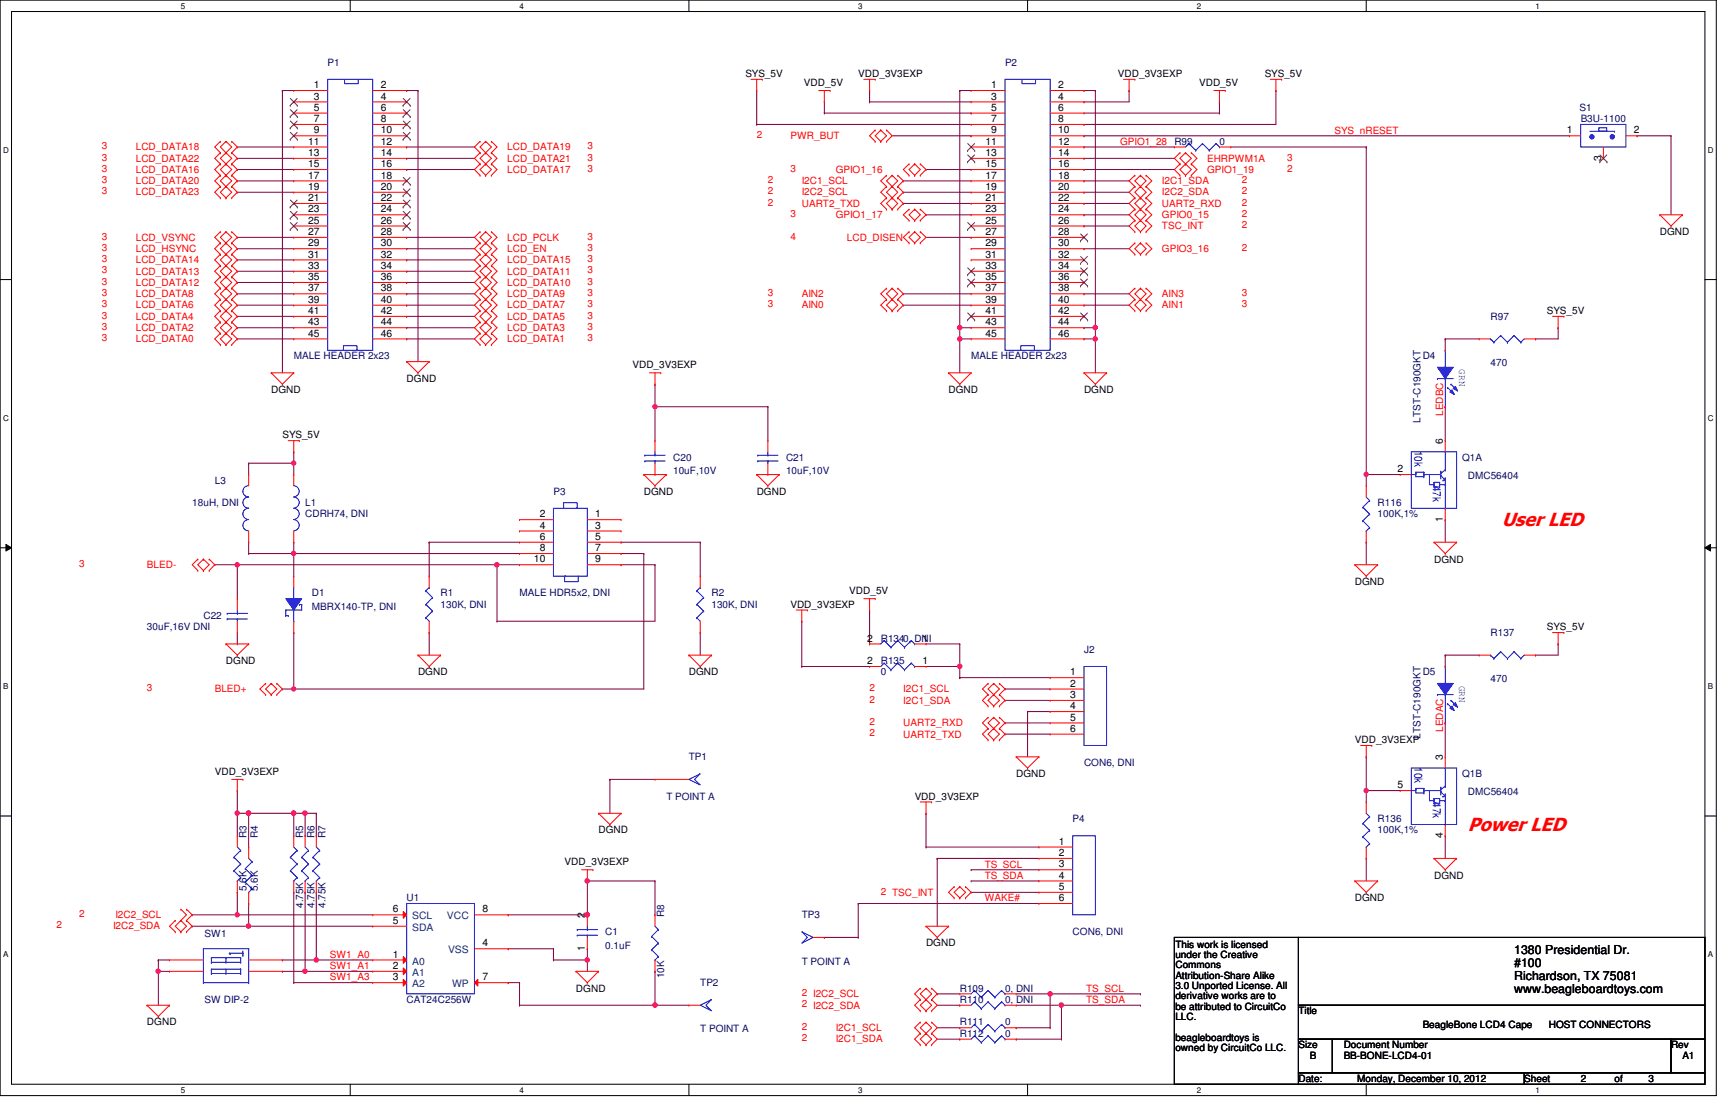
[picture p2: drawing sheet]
<svg xmlns="http://www.w3.org/2000/svg" width="432mm" height="279mm" viewBox="0 0 432 279" stroke-linecap="round" stroke-linejoin="round" font-family="sans-serif">
<defs><g id="words">
<g font-size="4.7" fill="#f00">
<text x="375" y="131.4">User LED</text>
<text x="366.6" y="207.6">Power LED</text>
</g>
<g font-size="3.1">
<text x="378.1" y="238.3">1380 Presidential Dr.</text>
<text x="378.1" y="241.5">#100</text>
<text x="378.1" y="244.6">Richardson, TX 75081</text>
<text x="378.1" y="247.8">www.beagleboardtoys.com</text>
</g>
<g font-size="2.8" fill="#00f">
<text x="353.3" y="112.6" transform="rotate(90 353.3 112.6)">10k</text>
<text x="357.8" y="121.3" transform="rotate(90 357.8 121.3)">47k</text>
<text x="353.3" y="191.5" transform="rotate(90 353.3 191.5)">10k</text>
<text x="357.8" y="200.2" transform="rotate(90 357.8 200.2)">47k</text>
</g>
<g font-size="2.5" fill="#000080">
<text x="81.8" y="16.4">P1</text>
<text x="251" y="16.4">P2</text>
<text x="394.5" y="27.7">S1</text>
<text x="394.8" y="30.5">B3U-1100</text>
<text x="293.3" y="36.2">R99</text>
<text x="304.5" y="36.2">0</text>
<text x="372.2" y="79.8">R97</text>
<text x="73.4" y="89.7">MALE HEADER 2x23</text>
<text x="242.5" y="89.7">MALE HEADER 2x23</text>
<text x="355.3" y="89.7">D4</text>
<text x="372.2" y="91.4">470</text>
<text x="354.8" y="105.5" transform="rotate(-90 354.8 105.5)">LTST-C190GKT</text>
<text x="168.1" y="115.1">C20</text>
<text x="168.1" y="118.4">10uF,10V</text>
<text x="196.3" y="115.1">C21</text>
<text x="196.3" y="118.4">10uF,10V</text>
<text x="365.2" y="115.1">Q1A</text>
<text x="366.6" y="119.6">DMC56404</text>
<text x="53.6" y="120.7">L3</text>
<text x="138.2" y="123.5">P3</text>
<text x="48" y="126.4">18uH, DNI</text>
<text x="76.2" y="126.4">L1</text>
<text x="76.2" y="129.2">CDRH74, DNI</text>
<text x="344" y="126.4">R116</text>
<text x="344" y="129.2">100K,1%</text>
<text x="77.9" y="148.9">D1</text>
<text x="110" y="148.9">R1</text>
<text x="129.8" y="148.9">MALE HDR5x2, DNI</text>
<text x="177.7" y="148.9">R2</text>
<text x="50.8" y="154.6">C22</text>
<text x="77.9" y="152.3">MBRX140-TP, DNI</text>
<text x="110" y="151.7">130K, DNI</text>
<text x="177.7" y="151.7">130K, DNI</text>
<text x="36.7" y="157.4">30uF,16V DNI</text>
<text x="220" y="160.2">R1340, DNI</text>
<text x="372.2" y="158.8">R137</text>
<text x="220" y="165.8">R135</text>
<text x="270.7" y="163">J2</text>
<text x="220" y="168.7">0</text>
<text x="355.3" y="168.7">D5</text>
<text x="372.2" y="170.3">470</text>
<text x="354.8" y="184.4" transform="rotate(-90 354.8 184.4)">LTST-C190GKT</text>
<text x="172" y="189.8">TP1</text>
<text x="270.7" y="191.2">CON6, DNI</text>
<text x="365.2" y="194">Q1B</text>
<text x="166.4" y="199.6">T POINT A</text>
<text x="366.6" y="198.5">DMC56404</text>
<text x="61.6" y="209.3" transform="rotate(-90 61.6 209.3)">R3</text>
<text x="64.4" y="209.3" transform="rotate(-90 64.4 209.3)">R4</text>
<text x="75.7" y="209.3" transform="rotate(-90 75.7 209.3)">R5</text>
<text x="78.5" y="209.3" transform="rotate(-90 78.5 209.3)">R6</text>
<text x="81.3" y="209.3" transform="rotate(-90 81.3 209.3)">R7</text>
<text x="267.9" y="205.3">P4</text>
<text x="344" y="205.3">R136</text>
<text x="344" y="208.1">100K,1%</text>
<text x="61.6" y="222.5" transform="rotate(-90 61.6 222.5)">5.6K</text>
<text x="64.4" y="222.5" transform="rotate(-90 64.4 222.5)">5.6K</text>
<text x="75.7" y="226.7" transform="rotate(-90 75.7 226.7)">4.75K</text>
<text x="78.5" y="226.7" transform="rotate(-90 78.5 226.7)">4.75K</text>
<text x="81.3" y="226.7" transform="rotate(-90 81.3 226.7)">4.75K</text>
<text x="101.6" y="225">U1</text>
<text x="151.2" y="233.5">C1</text>
<text x="165.9" y="229" transform="rotate(-90 165.9 229)">R8</text>
<text x="200.2" y="229.3">TP3</text>
<text x="267.9" y="233.5">CON6, DNI</text>
<text x="51.1" y="234.1">SW1</text>
<text x="151.2" y="236.9">0.1uF</text>
<text x="165.9" y="244.2" transform="rotate(-90 165.9 244.2)">10K</text>
<text x="200.2" y="240.8">T POINT A</text>
<text x="51.1" y="250.4">SW DIP-2</text>
<text x="101.6" y="250.4">CAT24C256W</text>
<text x="174.9" y="246.2">TP2</text>
<text x="239.7" y="247.6">R109</text>
<text x="239.7" y="250.4">R110</text>
<text x="251" y="247.6">0, DNI</text>
<text x="251" y="250.4">0, DNI</text>
<text x="174.9" y="257.7">T POINT A</text>
<text x="239.7" y="256">R111</text>
<text x="251" y="256">0</text>
<text x="239.7" y="258.9">R112</text>
<text x="251" y="258.9">0</text>
</g>
<g font-size="2.5">
<text x="78.4" y="22">1</text>
<text x="95.1" y="22">2</text>
<text x="186.1" y="19.2">SYS_5V</text>
<text x="200.8" y="21.5">VDD_5V</text>
<text x="214.3" y="19.2">VDD_3V3EXP</text>
<text x="247.6" y="22">1</text>
<text x="264.2" y="22">2</text>
<text x="279.2" y="19.2">VDD_3V3EXP</text>
<text x="299.5" y="21.5">VDD_5V</text>
<text x="315.8" y="19.2">SYS_5V</text>
<text x="78.4" y="24.8">3</text>
<text x="78.4" y="27.6">5</text>
<text x="95.1" y="24.8">4</text>
<text x="95.1" y="27.6">6</text>
<text x="247.6" y="24.8">3</text>
<text x="247.6" y="27.6">5</text>
<text x="264.2" y="24.8">4</text>
<text x="264.2" y="27.6">6</text>
<text x="78.4" y="30.5">7</text>
<text x="78.4" y="33.3">9</text>
<text x="95.1" y="30.5">8</text>
<text x="95.1" y="33.3">10</text>
<text x="247.6" y="30.5">7</text>
<text x="247.6" y="33.3">9</text>
<text x="264.2" y="30.5">8</text>
<text x="264.2" y="33.3">10</text>
<text x="391.3" y="33.3">1</text>
<text x="408.1" y="33.3">2</text>
<text x="77" y="36.1">11</text>
<text x="77" y="38.9">13</text>
<text x="77" y="41.7">15</text>
<text x="95.1" y="36.1">12</text>
<text x="95.1" y="38.9">14</text>
<text x="95.1" y="41.7">16</text>
<text x="246.1" y="36.1">11</text>
<text x="246.1" y="38.9">13</text>
<text x="246.1" y="41.7">15</text>
<text x="264.2" y="36.1">12</text>
<text x="264.2" y="38.9">14</text>
<text x="264.2" y="41.7">16</text>
<text x="399.8" y="40.1" transform="rotate(-90 399.8 40.1)">3</text>
<text x="77" y="44.6">17</text>
<text x="77" y="47.4">19</text>
<text x="95.1" y="44.6">18</text>
<text x="95.1" y="47.4">20</text>
<text x="246.1" y="44.6">17</text>
<text x="246.1" y="47.4">19</text>
<text x="264.2" y="44.6">18</text>
<text x="264.2" y="47.4">20</text>
<text x="77" y="50.2">21</text>
<text x="77" y="53">23</text>
<text x="95.1" y="50.2">22</text>
<text x="95.1" y="53">24</text>
<text x="246.1" y="50.2">21</text>
<text x="246.1" y="53">23</text>
<text x="264.2" y="50.2">22</text>
<text x="264.2" y="53">24</text>
<text x="77" y="55.8">25</text>
<text x="77" y="58.7">27</text>
<text x="95.1" y="55.8">26</text>
<text x="95.1" y="58.7">28</text>
<text x="246.1" y="55.8">25</text>
<text x="246.1" y="58.7">27</text>
<text x="264.2" y="55.8">26</text>
<text x="264.2" y="58.7">28</text>
<text x="414.5" y="58.7">DGND</text>
<text x="77" y="61.5">29</text>
<text x="77" y="64.3">31</text>
<text x="95.1" y="61.5">30</text>
<text x="95.1" y="64.3">32</text>
<text x="246.1" y="61.5">29</text>
<text x="246.1" y="64.3">31</text>
<text x="264.2" y="61.5">30</text>
<text x="264.2" y="64.3">32</text>
<text x="77" y="67.1">33</text>
<text x="77" y="69.9">35</text>
<text x="95.1" y="67.1">34</text>
<text x="95.1" y="69.9">36</text>
<text x="246.1" y="67.1">33</text>
<text x="246.1" y="69.9">35</text>
<text x="264.2" y="67.1">34</text>
<text x="264.2" y="69.9">36</text>
<text x="77" y="72.8">37</text>
<text x="77" y="75.6">39</text>
<text x="95.1" y="72.8">38</text>
<text x="95.1" y="75.6">40</text>
<text x="246.1" y="72.8">37</text>
<text x="246.1" y="75.6">39</text>
<text x="264.2" y="72.8">38</text>
<text x="264.2" y="75.6">40</text>
<text x="77" y="78.4">41</text>
<text x="77" y="81.2">43</text>
<text x="95.1" y="78.4">42</text>
<text x="95.1" y="81.2">44</text>
<text x="246.1" y="78.4">41</text>
<text x="246.1" y="81.2">43</text>
<text x="264.2" y="78.4">42</text>
<text x="264.2" y="81.2">44</text>
<text x="386.3" y="78.4">SYS_5V</text>
<text x="77" y="84">45</text>
<text x="95.1" y="84">46</text>
<text x="246.1" y="84">45</text>
<text x="264.2" y="84">46</text>
<text x="101.6" y="95.3">DGND</text>
<text x="157.9" y="91.9">VDD_3V3EXP</text>
<text x="67.7" y="98.2">DGND</text>
<text x="236.9" y="98.2">DGND</text>
<text x="270.7" y="98.2">DGND</text>
<text x="70.5" y="109.4">SYS_5V</text>
<text x="360.3" y="110.8" transform="rotate(-90 360.3 110.8)">6</text>
<text x="349" y="117.9">2</text>
<text x="160.8" y="123.5">DGND</text>
<text x="189" y="123.5">DGND</text>
<text x="134.8" y="129.2">2</text>
<text x="134.8" y="132">4</text>
<text x="148.7" y="129.2">1</text>
<text x="148.7" y="132">3</text>
<text x="360.3" y="130.3" transform="rotate(-90 360.3 130.3)">1</text>
<text x="134.8" y="134.8">6</text>
<text x="134.8" y="137.6">8</text>
<text x="148.7" y="134.8">5</text>
<text x="148.7" y="137.6">7</text>
<text x="133.3" y="140.4">10</text>
<text x="148.7" y="140.4">9</text>
<text x="358.1" y="140.5">DGND</text>
<text x="212.1" y="148.3">VDD_5V</text>
<text x="338.4" y="146.1">DGND</text>
<text x="197.4" y="151.7">VDD_3V3EXP</text>
<text x="216.5" y="160.2">2</text>
<text x="230.4" y="160.2">1</text>
<text x="386.3" y="157.4">SYS_5V</text>
<text x="56.4" y="165.8">DGND</text>
<text x="216.5" y="165.8">2</text>
<text x="230.4" y="165.8">1</text>
<text x="104.4" y="168.7">DGND</text>
<text x="172" y="168.7">DGND</text>
<text x="267.3" y="168.6">1</text>
<text x="267.3" y="171.4">2</text>
<text x="267.3" y="174.3">3</text>
<text x="267.3" y="177.1">4</text>
<text x="267.3" y="179.9">5</text>
<text x="267.3" y="182.7">6</text>
<text x="338.4" y="185.5">VDD_3V3EXP</text>
<text x="360.3" y="189.8" transform="rotate(-90 360.3 189.8)">3</text>
<text x="53.6" y="193.5">VDD_3V3EXP</text>
<text x="253.8" y="194">DGND</text>
<text x="349" y="196.8">5</text>
<text x="228.4" y="199.6">VDD_3V3EXP</text>
<text x="149.5" y="208.1">DGND</text>
<text x="360.3" y="209.3" transform="rotate(-90 360.3 209.3)">4</text>
<text x="264.5" y="210.9">1</text>
<text x="264.5" y="213.7">2</text>
<text x="141" y="216">VDD_3V3EXP</text>
<text x="264.5" y="216.6">3</text>
<text x="264.5" y="219.4">4</text>
<text x="358.1" y="219.4">DGND</text>
<text x="98.1" y="227.8">6</text>
<text x="120.5" y="227.8">8</text>
<text x="264.5" y="222.2">5</text>
<text x="264.5" y="225">6</text>
<text x="338.4" y="225">DGND</text>
<text x="98.1" y="230.7">5</text>
<text x="146.1" y="229.3" transform="rotate(-90 146.1 229.3)">2</text>
<text x="98.1" y="239.1">1</text>
<text x="120.5" y="236.3">4</text>
<text x="146.1" y="237.5" transform="rotate(-90 146.1 237.5)">1</text>
<text x="231.3" y="236.3">DGND</text>
<text x="293.5" y="236.6">This work is licensed</text>
<text x="293.5" y="239.2">under the Creative</text>
<text x="98.1" y="241.9">2</text>
<text x="98.1" y="244.8">3</text>
<text x="120.5" y="244.8">7</text>
<text x="293.5" y="241.8">Commons</text>
<text x="293.5" y="244.3">Attribution-Share Alike</text>
<text x="143.8" y="247.6">DGND</text>
<text x="293.5" y="246.9">3.0 Unported License. All</text>
<text x="293.5" y="249.5">derivative works are to</text>
<text x="36.7" y="256">DGND</text>
<text x="293.5" y="252.1">be attributed to CircuitCo</text>
<text x="293.5" y="254.7">LLC.</text>
<text x="324.3" y="253.2">Title</text>
<text x="355.3" y="256.6">BeagleBone LCD4 Cape</text>
<text x="386.8" y="256.6">HOST CONNECTORS</text>
<text x="293.5" y="259.8">beagleboardtoys is</text>
<text x="293.5" y="262.4">owned by CircuitCo LLC.</text>
<text x="324.3" y="261.7">Size</text>
<text x="335.6" y="261.7">Document Number</text>
<text x="417.3" y="261.7">Rev</text>
<text x="327.1" y="264.5">B</text>
<text x="335.6" y="264.5">BB-BONE-LCD4-01</text>
<text x="420.2" y="264.5">A1</text>
<text x="324.3" y="270.1">Date:</text>
<text x="339" y="270.1">Monday, December 10, 2012</text>
<text x="380.7" y="270.1">Sheet</text>
<text x="394.8" y="270.1">2</text>
<text x="403.2" y="270.1">of</text>
<text x="411.7" y="270.1">3</text>
</g>
<g font-size="2.5" fill="#f00">
<text x="189" y="34.5">2</text>
<text x="197.4" y="34.7">PWR_BUT</text>
<text x="333.3" y="33.4">SYS_nRESET</text>
<text x="25.4" y="40.1">3</text>
<text x="25.4" y="37.3">3</text>
<text x="33.9" y="40.4">LCD_DATA22</text>
<text x="33.9" y="37.5">LCD_DATA18</text>
<text x="126.7" y="40.4">LCD_DATA21</text>
<text x="126.7" y="37.5">LCD_DATA19</text>
<text x="146.7" y="40.1">3</text>
<text x="146.7" y="37.3">3</text>
<text x="279.7" y="36.2">GPIO1_28</text>
<text x="301.5" y="40.4">EHRPWM1A</text>
<text x="321.5" y="40.1">3</text>
<text x="25.4" y="45.7">3</text>
<text x="25.4" y="42.9">3</text>
<text x="33.9" y="46">LCD_DATA20</text>
<text x="33.9" y="43.2">LCD_DATA16</text>
<text x="126.7" y="43.2">LCD_DATA17</text>
<text x="146.7" y="42.9">3</text>
<text x="191.8" y="45.7">2</text>
<text x="197.4" y="42.9">3</text>
<text x="200.2" y="46">I2C1_SCL</text>
<text x="208.7" y="43.2">GPIO1_16</text>
<text x="290.2" y="46">I2C1_SDA</text>
<text x="301.5" y="43.2">GPIO1_19</text>
<text x="310.2" y="45.7">2</text>
<text x="321.5" y="42.9">2</text>
<text x="25.4" y="48.6">3</text>
<text x="33.9" y="48.8">LCD_DATA23</text>
<text x="191.8" y="48.6">2</text>
<text x="191.8" y="51.4">2</text>
<text x="200.2" y="48.8">I2C2_SCL</text>
<text x="200.2" y="51.6">UART2_TXD</text>
<text x="290.2" y="48.8">I2C2_SDA</text>
<text x="290.2" y="51.6">UART2_RXD</text>
<text x="310.2" y="48.6">2</text>
<text x="310.2" y="51.4">2</text>
<text x="25.4" y="59.8">3</text>
<text x="146.7" y="59.8">3</text>
<text x="197.4" y="54.2">3</text>
<text x="197.4" y="59.8">4</text>
<text x="208.7" y="54.5">GPIO1_17</text>
<text x="290.2" y="54.5">GPIO0_15</text>
<text x="290.2" y="57.3">TSC_INT</text>
<text x="310.2" y="54.2">2</text>
<text x="310.2" y="57">2</text>
<text x="25.4" y="62.7">3</text>
<text x="25.4" y="65.4">3</text>
<text x="33.9" y="60.1">LCD_VSYNC</text>
<text x="33.9" y="62.9">LCD_HSYNC</text>
<text x="33.9" y="65.7">LCD_DATA14</text>
<text x="126.7" y="60.1">LCD_PCLK</text>
<text x="126.7" y="62.9">LCD_EN</text>
<text x="126.7" y="65.7">LCD_DATA15</text>
<text x="146.7" y="62.7">3</text>
<text x="146.7" y="65.4">3</text>
<text x="211.5" y="60.1">LCD_DISEN</text>
<text x="290.2" y="62.9">GPIO3_16</text>
<text x="310.2" y="62.7">2</text>
<text x="25.4" y="68.3">3</text>
<text x="25.4" y="71.1">3</text>
<text x="33.9" y="68.6">LCD_DATA13</text>
<text x="33.9" y="71.4">LCD_DATA12</text>
<text x="126.7" y="68.6">LCD_DATA11</text>
<text x="126.7" y="71.4">LCD_DATA10</text>
<text x="146.7" y="68.3">3</text>
<text x="146.7" y="71.1">3</text>
<text x="25.4" y="76.8">3</text>
<text x="25.4" y="73.9">3</text>
<text x="33.9" y="77">LCD_DATA6</text>
<text x="33.9" y="74.2">LCD_DATA8</text>
<text x="126.7" y="77">LCD_DATA7</text>
<text x="126.7" y="74.2">LCD_DATA9</text>
<text x="146.7" y="76.8">3</text>
<text x="146.7" y="73.9">3</text>
<text x="191.8" y="73.9">3</text>
<text x="191.8" y="76.8">3</text>
<text x="200.2" y="74.2">AIN2</text>
<text x="200.2" y="77">AIN0</text>
<text x="290.2" y="74.2">AIN3</text>
<text x="290.2" y="77">AIN1</text>
<text x="310.2" y="73.9">3</text>
<text x="310.2" y="76.8">3</text>
<text x="25.4" y="82.4">3</text>
<text x="25.4" y="79.5">3</text>
<text x="33.9" y="82.7">LCD_DATA2</text>
<text x="33.9" y="79.8">LCD_DATA4</text>
<text x="126.7" y="82.7">LCD_DATA3</text>
<text x="126.7" y="79.8">LCD_DATA5</text>
<text x="146.7" y="82.4">3</text>
<text x="146.7" y="79.5">3</text>
<text x="25.4" y="85.2">3</text>
<text x="33.9" y="85.5">LCD_DATA0</text>
<text x="126.7" y="85.5">LCD_DATA1</text>
<text x="146.7" y="85.2">3</text>
<text x="360.4" y="103.8" transform="rotate(-90 360.4 103.8)">LEDBC</text>
<text x="19.8" y="141.6">3</text>
<text x="36.7" y="141.9">BLED-</text>
<text x="36.7" y="172.6">3</text>
<text x="53.6" y="172.9">BLED+</text>
<text x="217.2" y="172.6">2</text>
<text x="225.6" y="172.9">I2C1_SCL</text>
<text x="217.2" y="175.4">2</text>
<text x="225.6" y="175.7">I2C1_SDA</text>
<text x="217.2" y="181.1">2</text>
<text x="217.2" y="183.9">2</text>
<text x="225.6" y="181.4">UART2_RXD</text>
<text x="225.6" y="184.1">UART2_TXD</text>
<text x="360.4" y="182.8" transform="rotate(-90 360.4 182.8)">LEDAC</text>
<text x="245.9" y="219.4">TS_SDA</text>
<text x="245.9" y="216.6">TS_SCL</text>
<text x="220" y="223.4">2 TSC_INT</text>
<text x="245.9" y="225">WAKE#</text>
<text x="14.1" y="231.8">2</text>
<text x="19.8" y="229">2</text>
<text x="28.2" y="232.1">I2C2_SDA</text>
<text x="28.8" y="229.3">I2C2_SCL</text>
<text x="82.4" y="239.1">SW1_A0</text>
<text x="82.4" y="242">SW1_A1</text>
<text x="82.4" y="244.8">SW1_A3</text>
<text x="200.2" y="248.7">2 I2C2_SCL</text>
<text x="200.2" y="251.5">2 I2C2_SDA</text>
<text x="271.3" y="247.6">TS_SCL</text>
<text x="271.3" y="250.4">TS_SDA</text>
<text x="200.2" y="257.2">2</text>
<text x="208.7" y="257.5">I2C1_SCL</text>
<text x="200.2" y="260">2</text>
<text x="208.7" y="260.3">I2C1_SDA</text>
</g>
<g font-size="2.5" fill="#00f">
<text x="364.4" y="92.2" transform="rotate(90 364.4 92.2)">GRN</text>
<text x="364.4" y="171.2" transform="rotate(90 364.4 171.2)">GRN</text>
</g>
<g font-size="2.5" fill="#004080">
<text x="103" y="229.6">SCL</text>
<text x="103" y="232.4">SDA</text>
<text x="111.6" y="229.6">VCC</text>
<text x="111.9" y="238">VSS</text>
<text x="103" y="240.8">A0</text>
<text x="103" y="243.7">A1</text>
<text x="103" y="246.5">A2</text>
<text x="112.9" y="246.5">WP</text>
</g>
<g font-size="2">
<text x="45.2" y="2.2">5</text>
<text x="129.8" y="2.2">4</text>
<text x="214.3" y="2.2">3</text>
<text x="298.9" y="2.2">2</text>
<text x="383.5" y="2.2">1</text>
<text x=".8" y="38.1">D</text>
<text x="426.5" y="38.1">D</text>
<text x=".8" y="105.1">C</text>
<text x="426.5" y="105.1">C</text>
<text x=".8" y="172">B</text>
<text x="426.5" y="172">B</text>
<text x=".8" y="239">A</text>
<text x="426.5" y="239">A</text>
<text x="45.2" y="272.9">5</text>
<text x="129.8" y="272.9">4</text>
<text x="214.3" y="272.9">3</text>
<text x="298.9" y="272.9">2</text>
<text x="383.5" y="272.9">1</text>
</g>
</g></defs>
<path d="M0 0h428.6v273.6h-428.6zM2.9 2.9h422.9v267.8h-422.9z" fill="none" stroke="#000" stroke-width=".25"/>
<g fill="#fff">
<path d="M45.2 .4h1.1v2.2h-1.1z"/>
<path d="M45.2 271.1h1.1v2.2h-1.1z"/>
</g>
<path d="M87.5 0v2.9M87.5 270.7v2.9" fill="none" stroke="#000" stroke-width=".25"/>
<g fill="#fff">
<path d="M129.8 .4h1.1v2.2h-1.1z"/>
<path d="M129.8 271.1h1.1v2.2h-1.1z"/>
</g>
<path d="M172 0v2.9M172 270.7v2.9" fill="none" stroke="#000" stroke-width=".25"/>
<g fill="#fff">
<path d="M214.3 .4h1.1v2.2h-1.1z"/>
<path d="M214.3 271.1h1.1v2.2h-1.1z"/>
</g>
<path d="M256.6 0v2.9M256.6 270.7v2.9" fill="none" stroke="#000" stroke-width=".25"/>
<g fill="#fff">
<path d="M298.9 .4h1.1v2.2h-1.1z"/>
<path d="M298.9 271.1h1.1v2.2h-1.1z"/>
</g>
<path d="M341.2 0v2.9M341.2 270.7v2.9" fill="none" stroke="#000" stroke-width=".25"/>
<g fill="#fff">
<path d="M383.5 .4h1.1v2.2h-1.1z"/>
<path d="M383.5 271.1h1.1v2.2h-1.1z"/>
<path d="M.8 36.3h1.4v2.3h-1.4z"/>
<path d="M426.5 36.3h1.4v2.3h-1.4z"/>
<path d="M.8 103.3h1.4v2.2h-1.4z"/>
<path d="M426.5 103.3h1.4v2.2h-1.4z"/>
</g>
<path d="M0 69.8h2.9M425.8 69.8h2.8" fill="none" stroke="#000" stroke-width=".25"/>
<g fill="#fff">
<path d="M.8 170.2h1.3v2.3h-1.3z"/>
<path d="M426.5 170.2h1.3v2.3h-1.3z"/>
</g>
<path d="M0 136.8h2.9M1.5 135.9l1.4 .9-1.4 .8zM425.8 136.8l1.4-.9v1.7zM425.8 136.8h2.8" fill="none" stroke="#000" stroke-width=".25"/>
<path d="M1.5 135.9l1.4 .9-1.4 .8zM425.8 136.8l1.4-.9v1.7z" fill="#000"/>
<g fill="#fff">
<path d="M.8 237.2h1.3v2.2h-1.3z"/>
<path d="M426.5 237.2h1.3v2.2h-1.3z"/>
</g>
<path d="M0 203.8h2.9M425.8 203.8h2.8" fill="none" stroke="#000" stroke-width=".25"/>
<path d="M70.5 22.6h.1M70.5 22.6h2.9M70.5 22.6v70.5M101.6 22.6h.1M101.6 22.6h2.8M104.4 22.6h.1M104.4 22.6v67.7M239.7 22.6h.1M239.7 22.6h2.8M239.7 84.6h.1M239.7 84.6v8.5" fill="none" stroke="#800040" stroke-width=".25"/>
<circle cx="239.7" cy="84.6" r=".56" fill="#f0f"/>
<circle cx="239.7" cy="84.6" r=".56" fill="none" stroke="#f0f" stroke-width=".25"/>
<g fill="none" stroke="#800040" stroke-width=".25">
<path d="M59.3 36.7h.1M59.3 39.5h.1M59.3 36.7h14.1M59.3 39.5h14.1M101.6 36.7h.1M101.6 39.5h.1M101.6 36.7h16.9M101.6 39.5h16.9M189 22.6h.1M189 31.1h.1M189 22.6v8.5M189 31.1h53.5"/>
<path d="M217.2 22.6h.1M217.2 25.4h.1M217.2 22.6v2.8M217.2 25.4h25.3M270.7 22.6h.1M270.7 25.4h.1M270.7 31.1h.1M270.7 22.6h2.9M282 22.6h.1M282 22.6v2.8h-11.3M318.6 22.6h.1M318.6 22.6v8.5h-47.9"/>
<path d="M59.3 59.3h.1M59.3 42.3h.1M59.3 45.2h.1M59.3 48h.1M59.3 59.3h14.1M59.3 42.3h14.1M59.3 45.2h14.1M59.3 48h14.1M101.6 59.3h.1M101.6 42.3h.1M101.6 59.3h16.9M101.6 42.3h16.9"/>
<path d="M225.6 45.2h.1M225.6 50.8h.1M225.6 48h.1M225.6 45.2h16.9M225.6 48h16.9M225.6 50.8h16.9M59.3 62.1h.1M59.3 64.9h.1M59.3 67.7h.1M59.3 70.5h.1M59.3 73.4h.1M59.3 76.2h.1"/>
<path d="M59.3 79h.1M59.3 62.1h14.1M59.3 64.9h14.1M59.3 67.7h14.1M59.3 70.5h14.1M59.3 73.4h14.1M59.3 76.2h14.1M59.3 79h14.1M101.6 62.1h.1M101.6 64.9h.1M101.6 67.7h.1M101.6 70.5h.1"/>
<path d="M101.6 73.4h.1M101.6 76.2h.1M101.6 79h.1M101.6 62.1h16.9M101.6 64.9h16.9M101.6 67.7h16.9M101.6 70.5h16.9M101.6 73.4h16.9M101.6 76.2h16.9M101.6 79h16.9M225.6 76.2h.1M225.6 73.4h.1"/>
<path d="M225.6 73.4h16.9M225.6 76.2h16.9M59.3 81.8h.1M59.3 84.6h.1M59.3 81.8h14.1M59.3 84.6h14.1M101.6 81.8h.1M101.6 84.6h.1M101.6 81.8h16.9M101.6 84.6h16.9M270.7 81.8h.1M270.7 81.8h2.9"/>
<path d="M273.6 84.6h.1M273.6 81.8h.1M273.6 81.8v11.3"/>
</g>
<circle cx="273.5" cy="81.8" r=".56" fill="#f0f"/>
<circle cx="273.5" cy="81.8" r=".56" fill="none" stroke="#f0f" stroke-width=".25"/>
<path d="M270.7 84.6h.1M270.7 84.6h2.9" fill="none" stroke="#800040" stroke-width=".25"/>
<circle cx="273.5" cy="84.6" r=".56" fill="#f0f"/>
<circle cx="273.5" cy="84.6" r=".56" fill="none" stroke="#f0f" stroke-width=".25"/>
<path d="M239.7 22.6h.1M239.7 22.6v62M239.7 81.8h.1M239.7 84.6h.1M239.7 81.8h2.8M239.7 84.6h2.8" fill="none" stroke="#800040" stroke-width=".25"/>
<circle cx="239.7" cy="81.8" r=".56" fill="#f0f"/>
<circle cx="239.7" cy="81.8" r=".56" fill="none" stroke="#f0f" stroke-width=".25"/>
<path d="M270.7 62.1h.1M270.7 62.1h11.3M107.2 135.4h.1M107.2 135.4h22.6M155.1 138.2h.1M155.1 138.2h5.7M160.8 138.2h.1M160.8 138.2v33.8h-87.4M174.9 157.9h.1M174.9 157.9v5.7M73.4 172h.1" fill="none" stroke="#800040" stroke-width=".25"/>
<circle cx="73.3" cy="172" r=".54" fill="#f0f"/>
<circle cx="73.3" cy="172" r=".54" fill="none" stroke="#f0f" stroke-width=".25"/>
<path d="M73.4 115.7h.1M73.4 115.7v2.8M73.4 157.9h.1M73.4 157.9v14.1" fill="none" stroke="#800040" stroke-width=".25"/>
<circle cx="73.3" cy="115.6" r=".54" fill="#f0f"/>
<circle cx="73.3" cy="115.6" r=".54" fill="none" stroke="#f0f" stroke-width=".25"/>
<path d="M124.1 141h.1M124.1 141h5.7" fill="none" stroke="#800040" stroke-width=".25"/>
<circle cx="124.1" cy="141" r=".56" fill="#f0f"/>
<circle cx="124.1" cy="141" r=".56" fill="none" stroke="#f0f" stroke-width=".25"/>
<path d="M59.3 141h.1M59.3 141h64.8M124.1 155.1h.1M124.1 141h.1M124.1 141v14.1M155.1 141h.1M155.1 141h8.5M163.6 141h.1M163.6 141v14.1h-39.5M70.5 172h.1M70.5 172h2.9" fill="none" stroke="#800040" stroke-width=".25"/>
<circle cx="59.2" cy="141" r=".55" fill="#f0f"/>
<circle cx="59.2" cy="141" r=".55" fill="none" stroke="#f0f" stroke-width=".25"/>
<path d="M73.4 138.2h.1M73.4 138.2v5.6M155.1 135.4h.1M155.1 135.4h19.8M174.9 135.4h.1M174.9 135.4v8.4" fill="none" stroke="#800040" stroke-width=".25"/>
<circle cx="73.3" cy="138.2" r=".55" fill="#f0f"/>
<circle cx="73.3" cy="138.2" r=".55" fill="none" stroke="#f0f" stroke-width=".25"/>
<path d="M73.4 138.2h.1M73.4 138.2h56.4M107.2 135.4h.1M107.2 135.4v8.4M107.2 157.9h.1M107.2 157.9v5.7M59.3 203.1h.1M59.3 203.1h2.8M163.6 251h.1M163.6 251h8.4" fill="none" stroke="#800040" stroke-width=".25"/>
<circle cx="62.1" cy="203" r=".56" fill="#f0f"/>
<circle cx="62.1" cy="203" r=".56" fill="none" stroke="#f0f" stroke-width=".25"/>
<circle cx="59.2" cy="203" r=".55" fill="#f0f"/>
<circle cx="59.2" cy="203" r=".55" fill="none" stroke="#f0f" stroke-width=".25"/>
<path d="M59.3 203.1h.1M59.3 203.1v5.6M62.1 203.1h.1M62.1 203.1v8.4M62.1 203.1h11.3M76.2 203.1h.1M76.2 203.1v5.6M79 203.1h.1M79 203.1v5.6M48 231.3h.1M48 231.3h14.1" fill="none" stroke="#800040" stroke-width=".25"/>
<circle cx="73.3" cy="203" r=".55" fill="#f0f"/>
<circle cx="73.3" cy="203" r=".55" fill="none" stroke="#f0f" stroke-width=".25"/>
<circle cx="62.1" cy="203" r=".56" fill="#f0f"/>
<circle cx="62.1" cy="203" r=".56" fill="none" stroke="#f0f" stroke-width=".25"/>
<path d="M73.4 203.1h.1M73.4 203.1v5.6M76.2 203.1h.1M76.2 203.1h2.8" fill="none" stroke="#800040" stroke-width=".25"/>
<circle cx="76.2" cy="203" r=".56" fill="#f0f"/>
<circle cx="76.2" cy="203" r=".56" fill="none" stroke="#f0f" stroke-width=".25"/>
<path d="M70.5 239.7h.1M73.4 222.8h.1M73.4 222.8v22.6M76.2 222.8h.1M76.2 222.8v19.7M79 222.8h.1M79 222.8v16.9h-8.5" fill="none" stroke="#800040" stroke-width=".25"/>
<circle cx="76.2" cy="242.5" r=".55" fill="#f0f"/>
<circle cx="76.2" cy="242.5" r=".55" fill="none" stroke="#f0f" stroke-width=".25"/>
<path d="M39.5 242.5h.1M39.5 242.5v8.5" fill="none" stroke="#800040" stroke-width=".25"/>
<circle cx="39.5" cy="242.5" r=".55" fill="#f0f"/>
<circle cx="39.5" cy="242.5" r=".55" fill="none" stroke="#f0f" stroke-width=".25"/>
<path d="M39.5 239.7h.1M39.5 239.7h2.8M126.9 228.4h.1M126.9 228.4h19.8M39.5 242.5h.1M39.5 242.5h2.8" fill="none" stroke="#800040" stroke-width=".25"/>
<circle cx="146.6" cy="228.4" r=".55" fill="#f0f"/>
<circle cx="146.6" cy="228.4" r=".55" fill="none" stroke="#f0f" stroke-width=".25"/>
<path d="M62.1 231.3h.1M62.1 231.3h31" fill="none" stroke="#800040" stroke-width=".25"/>
<circle cx="62.1" cy="231.2" r=".56" fill="#f0f"/>
<circle cx="62.1" cy="231.2" r=".56" fill="none" stroke="#f0f" stroke-width=".25"/>
<path d="M73.4 203.1h.1M73.4 203.1h2.8M59.3 222.8h.1M59.3 222.8v5.6M62.1 225.6h.1M62.1 225.6v5.7" fill="none" stroke="#800040" stroke-width=".25"/>
<circle cx="73.3" cy="203" r=".55" fill="#f0f"/>
<circle cx="73.3" cy="203" r=".55" fill="none" stroke="#f0f" stroke-width=".25"/>
<path d="M59.3 197.4h.1M59.3 197.4v5.7M48 228.4h.1M48 228.4h11.3M146.7 239.7h.1M146.7 239.7v2.8M70.5 242.5h.1M70.5 242.5h5.7" fill="none" stroke="#800040" stroke-width=".25"/>
<circle cx="146.6" cy="239.7" r=".56" fill="#f0f"/>
<circle cx="146.6" cy="239.7" r=".56" fill="none" stroke="#f0f" stroke-width=".25"/>
<path d="M146.7 220h.1M146.7 220v8.4" fill="none" stroke="#800040" stroke-width=".25"/>
<circle cx="146.6" cy="228.4" r=".55" fill="#f0f"/>
<circle cx="146.6" cy="228.4" r=".55" fill="none" stroke="#f0f" stroke-width=".25"/>
<path d="M59.3 228.4h.1M59.3 228.4h33.8" fill="none" stroke="#800040" stroke-width=".25"/>
<circle cx="59.2" cy="228.4" r=".54" fill="#f0f"/>
<circle cx="59.2" cy="228.4" r=".54" fill="none" stroke="#f0f" stroke-width=".25"/>
<path d="M79 239.7h.1M79 239.7h14.1M126.9 236.9h.1M126.9 236.9h11.3M138.2 239.7h.1M138.2 236.9h.1M138.2 236.9v2.8M146.7 236.9h.1M146.7 236.9v2.8h-8.5M76.2 242.5h.1M76.2 242.5h16.9" fill="none" stroke="#800040" stroke-width=".25"/>
<circle cx="79" cy="239.7" r=".56" fill="#f0f"/>
<circle cx="79" cy="239.7" r=".56" fill="none" stroke="#f0f" stroke-width=".25"/>
<path d="M73.4 245.4h.1M73.4 245.4h19.7M129.8 251h.1M163.6 242.5h.1M163.6 242.5v8.5h-33.8" fill="none" stroke="#800040" stroke-width=".25"/>
<circle cx="163.6" cy="250.9" r=".56" fill="#f0f"/>
<circle cx="163.6" cy="250.9" r=".56" fill="none" stroke="#f0f" stroke-width=".25"/>
<path d="M146.7 220h.1M146.7 220h16.9M126.9 245.4h.1M126.9 245.4h2.9M129.8 245.4h.1M129.8 245.4v5.6" fill="none" stroke="#800040" stroke-width=".25"/>
<circle cx="146.6" cy="220" r=".56" fill="#f0f"/>
<circle cx="146.6" cy="220" r=".56" fill="none" stroke="#f0f" stroke-width=".25"/>
<g fill="none" stroke="#800040" stroke-width=".25">
<path d="M270.7 33.9h.1M270.7 36.7h.1M270.7 33.9h121.3M270.7 36.7h22.6M273.6 22.6h.1M273.6 22.6v59.2M270.7 45.2h.1M270.7 48h.1M270.7 50.8h.1M270.7 42.3h.1M270.7 45.2h11.3M270.7 48h11.3"/>
<path d="M270.7 50.8h11.3M270.7 42.3h22.6M270.7 73.4h.1M270.7 76.2h.1M270.7 73.4h11.3M270.7 76.2h11.3M163.6 101.6h.1M163.6 101.6v8.4M73.4 135.4h.1M73.4 135.4v2.8M239.7 169.2h.1M239.7 166.4h.1"/>
<path d="M239.7 169.2h22.6M239.7 160.8v5.6M251 172h.1M251 174.9h.1M251 172h11.3M251 174.9h11.3M256.6 177.7h.1M256.6 177.7v11.3M256.6 177.7h5.7M152.3 194.6h.1M152.3 194.6h11.3M152.3 194.6v8.5"/>
<path d="M251 180.5h.1M251 183.3h.1M251 180.5h11.3M251 183.3h11.3M163.6 220h.1M163.6 220v8.4M231.3 203.1h.1M231.3 211.5h.1M231.3 203.1v8.4M231.3 211.5h28.2M234.1 214.3h.1M234.1 214.3h25.4"/>
<path d="M242.5 220h.1M242.5 217.2h.1M242.5 220h17M242.5 217.2h17M39.5 239.7h.1M39.5 239.7v2.8M214.3 225.6h.1M214.3 225.6h45.2M242.5 222.8h.1M242.5 222.8h17"/>
</g>
<circle cx="163.6" cy="101.5" r=".55" fill="#f0f"/>
<circle cx="163.6" cy="101.5" r=".55" fill="none" stroke="#f0f" stroke-width=".25"/>
<g fill="none" stroke="#800040" stroke-width=".25">
<path d="M222.8 33.9h19.7M242.5 33.9h.1M270.7 39.5h.1M270.7 39.5h22.6M307.4 36.7h33.8M341.2 36.7h.1M163.6 95.9h.1M163.6 95.9v5.7M360.9 84.6h.1M360.9 84.6v2.9M360.9 84.6h8.5M383.5 84.6h.1"/>
<path d="M389.1 81.8h.1M389.1 81.8v2.8h-5.6M163.6 101.6h.1M163.6 101.6h28.2M191.8 101.6h.1M191.8 101.6v8.4M341.2 118.5h.1M341.2 118.5v2.8M341.2 118.5h8.5M360.9 101.6h.1M360.9 101.6v8.4M341.2 135.4h.1"/>
<path d="M341.2 135.4v5.6M360.9 129.8h.1M360.9 129.8v5.6M234.1 214.3h.1M234.1 214.3v17M234.1 248.2h.1M234.1 248.2h5.6M234.1 251h5.6M234.1 256.6h5.6M234.1 259.5h5.6M239.7 251h.1M239.7 256.6h.1"/>
<path d="M239.7 259.5h.1M253.8 248.2h8.5M262.3 248.2h.1"/>
</g>
<circle cx="262.2" cy="248.2" r=".56" fill="#f0f"/>
<circle cx="262.2" cy="248.2" r=".56" fill="none" stroke="#f0f" stroke-width=".25"/>
<path d="M253.8 256.6h.1M253.8 256.6h8.5M253.8 251h11.3M262.3 256.6h.1M265.1 251h.1M284.8 248.2h.1M284.8 248.2h-22.5v8.4" fill="none" stroke="#800040" stroke-width=".25"/>
<circle cx="265" cy="250.9" r=".56" fill="#f0f"/>
<circle cx="265" cy="250.9" r=".56" fill="none" stroke="#f0f" stroke-width=".25"/>
<g fill="none" stroke="#800040" stroke-width=".25">
<path d="M205.9 28.2h.1M205.9 25.4v2.8M205.9 28.2h36.6M242.5 28.2h.1M270.7 28.2h33.8M304.5 28.2h.1M304.5 25.4h.1M304.5 25.4v2.8M231.3 42.3h.1M231.3 53.6h.1M231.3 42.3h11.2M231.3 53.6h11.2"/>
<path d="M231.3 59.3h11.2M242.5 59.3h.1M270.7 56.4h.1M270.7 53.6h.1M270.7 53.6h11.3M270.7 56.4h11.3M231.3 160.8h8.4M231.3 166.4h8.4M239.7 160.8h.1M239.7 166.4h.1M205.9 234.1h.1M205.9 234.1h8.4"/>
<path d="M214.3 234.1h.1M214.3 225.6v8.5M253.8 259.5h.1M253.8 259.5h11.3M265.1 259.5h.1M284.8 251h.1M284.8 251h-19.7v8.5"/>
</g>
<circle cx="239.7" cy="166.4" r=".56" fill="#f0f"/>
<circle cx="239.7" cy="166.4" r=".56" fill="none" stroke="#f0f" stroke-width=".25"/>
<g fill="none" stroke="#800040" stroke-width=".25">
<path d="M200.2 155.1h.1M200.2 155.1v11.3M217.2 152.3v8.5M200.2 166.4h.1M200.2 166.4h17M217.2 160.8h.1M239.7 169.2h.1M239.7 166.4v2.8M341.2 197.4h.1M341.2 197.4v2.8M341.2 197.4h8.5M360.9 208.7h.1"/>
<path d="M360.9 208.7v5.6"/>
</g>
<circle cx="341.2" cy="197.4" r=".55" fill="#f0f"/>
<circle cx="341.2" cy="197.4" r=".55" fill="none" stroke="#f0f" stroke-width=".25"/>
<g fill="none" stroke="#800040" stroke-width=".25">
<path d="M341.2 36.7h.1M341.2 36.7v81.8M408.9 33.9h.1M408.9 33.9h8.4M417.3 33.9h.1M417.3 33.9v19.7M62.1 115.7h.1M62.1 115.7v2.8M62.1 115.7h11.3M73.4 115.7h.1M73.4 112.8h.1M73.4 112.8v2.9"/>
<path d="M62.1 138.2h.1M62.1 135.4v2.8M62.1 138.2h11.3M73.4 138.2h.1M53.6 141h.1M53.6 141h5.7M59.3 141h.1M59.3 141v8.5M59.3 157.9v2.9M59.3 160.8h.1M360.9 163.6h.1M360.9 163.6v2.8"/>
<path d="M360.9 163.6h8.5M383.5 163.6h.1M389.1 160.8h.1M389.1 160.8v2.8h-5.6M341.2 189h.1M341.2 189v8.4M360.9 180.5h.1M360.9 180.5v8.5M341.2 214.3h.1M341.2 214.3v5.7"/>
</g>
<circle cx="341.2" cy="118.4" r=".55" fill="#f0f"/>
<circle cx="341.2" cy="118.4" r=".55" fill="none" stroke="#f0f" stroke-width=".25"/>
<g fill="none" stroke="#f00" stroke-width=".25">
<path d="M187.5 19.8h2.9M189 19.8v2.8M190.4 19.8h.1M215.7 19.8h2.9M217.2 19.8v2.8M218.6 19.8h.1M280.6 19.8h2.8M282 19.8v2.8M283.4 19.8h.1M317.2 19.8h2.9M318.6 19.8v2.8M320.1 19.8h.1"/>
<path d="M55 38.1h.1M55 35.3h.1M55 38.1l-1.4 1.4 1.4 1.4M55 35.3l-1.4 1.4 1.4 1.4M56.4 38.1h.1M56.4 35.3h.1M56.4 35.3l1.5 1.4-2.9 2.8 1.4 1.4M56.4 38.1l1.5 1.4-1.5 1.4M56.4 35.3l-1.4 1.4 1.4 1.4M57.9 38.1h.1M57.9 35.3h.1M57.9 38.1l1.4 1.4-1.4 1.4"/>
<path d="M57.9 35.3l1.4 1.4-1.4 1.4M119.9 38.1h.1M119.9 35.3h.1M119.9 38.1l-1.4 1.4 1.4 1.4M119.9 35.3l-1.4 1.4 1.4 1.4M121.3 38.1h.1M121.3 35.3h.1M121.3 35.3l1.4 1.4-2.8 2.8 1.4 1.4M121.3 38.1l1.4 1.4-1.4 1.4M121.3 35.3l-1.4 1.4 1.4 1.4M122.7 38.1h.1M122.7 35.3h.1"/>
<path d="M122.7 38.1l1.4 1.4-1.4 1.4M122.7 35.3l1.4 1.4-1.4 1.4M189 22.6h.1M204.5 22.6h2.8M205.9 25.4h.1M205.9 22.6v2.8M207.3 22.6h.1M217.2 22.6h.1M218.6 32.5h.1M218.6 35.3h.1M218.6 32.5l-1.4 1.4 1.4 1.4M220 35.3h.1"/>
<path d="M220 32.5h.1M220 32.5l-1.4 1.4 1.4 1.4M220 32.5l1.4 1.4-1.4 1.4M221.4 32.5h.1M221.4 35.3h.1M221.4 32.5l1.4 1.4-1.4 1.4M282 22.6h.1M294.7 38.1h.1M294.7 38.1l-1.4 1.4 1.4 1.4M296.1 38.1h.1M296.1 38.1l-1.4 1.4 1.4 1.4M296.1 38.1l1.4 1.4-1.4 1.4"/>
<path d="M297.5 38.1h.1M297.5 38.1l1.4 1.4-1.4 1.4M303.1 22.6h2.9M304.5 25.4h.1M304.5 22.6v2.8M306 22.6h.1M318.6 22.6h.1M55 57.9h.1M55 40.9h.1M55 43.8h.1M55 46.6h.1M55 49.4h.1"/>
<path d="M55 57.9l-1.4 1.4 1.4 1.4M55 43.8l-1.4 1.4 1.4 1.4M55 40.9l-1.4 1.4 1.4 1.5M55 46.6l-1.4 1.4 1.4 1.4M56.4 57.9h.1M56.4 40.9h.1M56.4 46.6h.1M56.4 43.8h.1M56.4 49.4h.1M56.4 57.9l-1.4 1.4 2.9 2.8-1.5 1.4M56.4 57.9l1.5 1.4-1.5 1.4M56.4 40.9l1.5 1.4-2.9 2.9 2.9 2.8-1.5 1.4"/>
<path d="M56.4 43.8l1.5 1.4-1.5 1.4M56.4 40.9l-1.4 1.4 1.4 1.5M56.4 46.6l-1.4 1.4 1.4 1.4M57.9 57.9h.1M57.9 40.9h.1M57.9 43.8h.1M57.9 46.6h.1M57.9 49.4h.1M57.9 57.9l1.4 1.4-1.4 1.4M57.9 43.8l1.4 1.4-1.4 1.4M57.9 40.9l1.4 1.4-1.4 1.5M57.9 46.6l1.4 1.4-1.4 1.4"/>
<path d="M119.9 57.9h.1M119.9 40.9h.1M119.9 43.8h.1M119.9 57.9l-1.4 1.4 1.4 1.4M119.9 40.9l-1.4 1.4 1.4 1.5M121.3 57.9h.1M121.3 40.9h.1M121.3 43.8h.1M121.3 57.9l-1.4 1.4 2.8 2.8-1.4 1.4M121.3 57.9l1.4 1.4-1.4 1.4M121.3 40.9l-1.4 1.4 1.4 1.5M121.3 40.9l1.4 1.4-1.4 1.5"/>
<path d="M122.7 57.9h.1M122.7 40.9h.1M122.7 43.8h.1M122.7 57.9l1.4 1.4-1.4 1.4M122.7 40.9l1.4 1.4-1.4 1.5M221.4 43.8h.1M221.4 46.6h.1M221.4 49.4h.1M221.4 52.2h.1M221.4 43.8l-1.4 1.4 1.4 1.4M221.4 46.6l-1.4 1.4 1.4 1.4M221.4 49.4l-1.4 1.4 1.4 1.4"/>
<path d="M222.8 46.6h.1M222.8 43.8h.1M222.8 49.4h.1M222.8 52.2h.1M222.8 43.8l-1.4 1.4 1.4 1.4M222.8 43.8l1.4 1.4-1.4 1.4M222.8 46.6l-1.4 1.4 1.4 1.4M222.8 46.6l1.4 1.4-2.8 2.8 1.4 1.4M222.8 49.4l1.4 1.4-1.4 1.4M224.2 43.8h.1M224.2 46.6h.1M224.2 49.4h.1"/>
<path d="M224.2 52.2h.1M224.2 46.6l1.4 1.4-1.4 1.4M224.2 43.8l1.4 1.4-1.4 1.4M224.2 49.4l1.4 1.4-1.4 1.4M227 40.9h.1M227 43.8h.1M227 52.2h.1M227 55h.1M227 57.9h.1M227 40.9l-1.4 1.4 1.4 1.5M227 52.2l-1.4 1.4 1.4 1.4M227 57.9l-1.4 1.4 1.4 1.4"/>
<path d="M228.4 43.8h.1M228.4 40.9h.1M228.4 55h.1M228.4 52.2h.1M228.4 57.9h.1M228.4 40.9l-1.4 1.4 1.4 1.5M228.4 52.2l-1.4 1.4 1.4 1.4M228.4 40.9l1.4 1.4-1.4 1.5M228.4 52.2l1.4 1.4-1.4 1.4M228.4 57.9l-1.4 1.4 1.4 1.4M228.4 57.9l1.4 1.4-1.4 1.4M229.8 40.9h.1"/>
<path d="M229.8 43.8h.1M229.8 52.2h.1M229.8 55h.1M229.8 57.9h.1M229.8 40.9l1.5 1.4-1.5 1.5M229.8 52.2l1.5 1.4-1.5 1.4M229.8 57.9l1.5 1.4-1.5 1.4M283.4 43.8h.1M283.4 46.6h.1M283.4 49.4h.1M283.4 52.2h.1M283.4 55h.1"/>
<path d="M283.4 57.9h.1M283.4 55l-1.4 1.4 1.4 1.5M283.4 43.8l-1.4 1.4 1.4 1.4M283.4 46.6l-1.4 1.4 1.4 1.4M283.4 49.4l-1.4 1.4 1.4 1.4M283.4 52.2l-1.4 1.4 1.4 1.4M284.8 46.6h.1M284.8 43.8h.1M284.8 49.4h.1M284.8 52.2h.1M284.8 55h.1M284.8 57.9h.1"/>
<path d="M284.8 43.8l-1.4 1.4 1.4 1.4M284.8 43.8l1.4 1.4-1.4 1.4M284.8 46.6l-1.4 1.4 2.8 2.8-1.4 1.4M284.8 46.6l1.4 1.4-2.8 2.8 1.4 1.4M284.8 52.2l1.4 1.4-1.4 1.4M284.8 52.2l-1.4 1.4 2.8 2.8-1.4 1.5M284.8 55l-1.4 1.4 1.4 1.5M286.2 43.8h.1M286.2 46.6h.1M286.2 49.4h.1M286.2 52.2h.1M286.2 55h.1"/>
<path d="M286.2 57.9h.1M286.2 55l1.5 1.4-1.5 1.5M286.2 43.8l1.5 1.4-1.5 1.4M286.2 46.6l1.5 1.4-1.5 1.4M286.2 49.4l1.5 1.4-1.5 1.4M286.2 52.2l1.5 1.4-1.5 1.4M294.7 40.9h.1M294.7 43.8h.1M294.7 40.9l-1.4 1.4 1.4 1.5M296.1 43.8h.1M296.1 40.9h.1M296.1 40.9l-1.4 1.4 1.4 1.5"/>
<path d="M296.1 40.9l1.4 1.4-1.4 1.5M297.5 40.9h.1M297.5 43.8h.1M297.5 40.9l1.4 1.4-1.4 1.5M414.5 53.6h.1M414.5 53.6h5.7M414.5 53.6l2.8 2.8M417.3 56.4h.1M420.2 53.6h.1M420.2 53.6l-2.9 2.8M55 60.7h.1M55 63.5h.1"/>
<path d="M55 66.3h.1M55 69.1h.1M55 77.6h.1M55 74.8h.1M55 72h.1M55 63.5l-1.4 1.4 1.4 1.4M55 60.7l-1.4 1.4 1.4 1.4M55 66.3l-1.4 1.4 1.4 1.4M55 72l-1.4 1.4 1.4 1.4M55 74.8l-1.4 1.4 1.4 1.4M55 77.6l-1.4 1.4 1.4 1.4M55 69.1l-1.4 1.4 1.4 1.5"/>
<path d="M56.4 60.7h.1M56.4 63.5h.1M56.4 69.1h.1M56.4 66.3h.1M56.4 77.6h.1M56.4 74.8h.1M56.4 72h.1M56.4 60.7l-1.4 1.4 1.4 1.4M56.4 63.5l1.5 1.4-2.9 2.8 1.4 1.4M56.4 66.3l1.5 1.4-1.5 1.4M56.4 77.6l1.5 1.4-2.9 2.8 1.4 1.4M56.4 77.6l-1.4 1.4 1.4 1.4"/>
<path d="M56.4 74.8l-1.4 1.4 1.4 1.4M56.4 69.1l1.5 1.4-2.9 2.9 2.9 2.8-1.5 1.4M56.4 72l1.5 1.4-1.5 1.4M56.4 69.1l-1.4 1.4 1.4 1.5M56.4 63.5l-1.4 1.4 1.4 1.4M57.9 60.7h.1M57.9 63.5h.1M57.9 66.3h.1M57.9 69.1h.1M57.9 77.6h.1M57.9 74.8h.1M57.9 72h.1"/>
<path d="M57.9 63.5l1.4 1.4-1.4 1.4M57.9 66.3l1.4 1.4-1.4 1.4M57.9 60.7l1.4 1.4-1.4 1.4M57.9 72l1.4 1.4-1.4 1.4M57.9 74.8l1.4 1.4-1.4 1.4M57.9 77.6l1.4 1.4-1.4 1.4M57.9 69.1l1.4 1.4-1.4 1.5M119.9 60.7h.1M119.9 63.5h.1M119.9 77.6h.1M119.9 74.8h.1M119.9 72h.1"/>
<path d="M119.9 66.3h.1M119.9 69.1h.1M119.9 77.6l-1.4 1.4 1.4 1.4M119.9 63.5l-1.4 1.4 1.4 1.4M119.9 60.7l-1.4 1.4 1.4 1.4M119.9 66.3l-1.4 1.4 1.4 1.4M119.9 74.8l-1.4 1.4 1.4 1.4M119.9 72l-1.4 1.4 1.4 1.4M119.9 69.1l-1.4 1.4 1.4 1.5M121.3 60.7h.1M121.3 63.5h.1M121.3 77.6h.1"/>
<path d="M121.3 74.8h.1M121.3 72h.1M121.3 69.1h.1M121.3 66.3h.1M121.3 60.7l-1.4 1.4 1.4 1.4M121.3 77.6l1.4 1.4-2.8 2.8 1.4 1.4M121.3 77.6l-1.4 1.4 1.4 1.4M121.3 74.8l-1.4 1.4 1.4 1.4M121.3 69.1l1.4 1.4-2.8 2.9 2.8 2.8-1.4 1.4M121.3 72l1.4 1.4-1.4 1.4M121.3 63.5l1.4 1.4-2.8 2.8 1.4 1.4M121.3 66.3l1.4 1.4-1.4 1.4"/>
<path d="M121.3 63.5l-1.4 1.4 1.4 1.4M121.3 69.1l-1.4 1.4 1.4 1.5M122.7 60.7h.1M122.7 63.5h.1M122.7 77.6h.1M122.7 74.8h.1M122.7 72h.1M122.7 66.3h.1M122.7 69.1h.1M122.7 72l1.4 1.4-1.4 1.4M122.7 63.5l1.4 1.4-1.4 1.4M122.7 66.3l1.4 1.4-1.4 1.4"/>
<path d="M122.7 60.7l1.4 1.4-1.4 1.4M122.7 74.8l1.4 1.4-1.4 1.4M122.7 77.6l1.4 1.4-1.4 1.4M122.7 69.1l1.4 1.4-1.4 1.5M221.4 72h.1M221.4 74.8h.1M221.4 77.6h.1M221.4 72l-1.4 1.4 1.4 1.4M221.4 74.8l-1.4 1.4 1.4 1.4M222.8 74.8h.1M222.8 72h.1M222.8 77.6h.1"/>
<path d="M222.8 72l-1.4 1.4 1.4 1.4M222.8 72l1.4 1.4-1.4 1.4M222.8 74.8l-1.4 1.4 1.4 1.4M222.8 74.8l1.4 1.4-1.4 1.4M224.2 72h.1M224.2 74.8h.1M224.2 77.6h.1M224.2 72l1.4 1.4-1.4 1.4M224.2 74.8l1.4 1.4-1.4 1.4M227 60.7h.1M228.4 60.7h.1M229.8 60.7h.1"/>
<path d="M283.4 60.7h.1M283.4 63.5h.1M283.4 72h.1M283.4 74.8h.1M283.4 77.6h.1M283.4 60.7l-1.4 1.4 1.4 1.4M283.4 72l-1.4 1.4 1.4 1.4M283.4 74.8l-1.4 1.4 1.4 1.4M284.8 63.5h.1M284.8 60.7h.1M284.8 74.8h.1M284.8 72h.1"/>
<path d="M284.8 77.6h.1M284.8 60.7l-1.4 1.4 1.4 1.4M284.8 60.7l1.4 1.4-1.4 1.4M284.8 72l-1.4 1.4 1.4 1.4M284.8 72l1.4 1.4-1.4 1.4M284.8 74.8l-1.4 1.4 1.4 1.4M284.8 74.8l1.4 1.4-1.4 1.4M286.2 60.7h.1M286.2 63.5h.1M286.2 72h.1M286.2 74.8h.1M286.2 77.6h.1"/>
<path d="M286.2 60.7l1.5 1.4-1.5 1.4M286.2 72l1.5 1.4-1.5 1.4M286.2 74.8l1.5 1.4-1.5 1.4M387.7 79h2.9M389.1 79v2.8M390.6 79h.1M55 83.2h.1M55 86.1h.1M55 80.4h.1M55 83.2l-1.4 1.4 1.4 1.5M55 80.4l-1.4 1.4 1.4 1.4M56.4 86.1h.1"/>
<path d="M56.4 83.2h.1M56.4 80.4h.1M56.4 83.2l-1.4 1.4 1.4 1.5M56.4 83.2l1.5 1.4-1.5 1.5M56.4 80.4l1.5 1.4-1.5 1.4M57.9 83.2h.1M57.9 86.1h.1M57.9 80.4h.1M57.9 83.2l1.4 1.4-1.4 1.5M57.9 80.4l1.4 1.4-1.4 1.4M67.7 93.1h.1M67.7 93.1h5.7"/>
<path d="M67.7 93.1l2.8 2.8M70.5 95.9h.1M73.4 93.1h.1M73.4 93.1l-2.9 2.8M101.6 90.3h.1M101.6 90.3h5.6M101.6 90.3l2.8 2.8M104.4 93.1h.1M107.2 90.3h.1M107.2 90.3l-2.8 2.8M119.9 83.2h.1M119.9 86.1h.1"/>
<path d="M119.9 80.4h.1M119.9 83.2l-1.4 1.4 1.4 1.5M119.9 80.4l-1.4 1.4 1.4 1.4M121.3 86.1h.1M121.3 83.2h.1M121.3 80.4h.1M121.3 83.2l-1.4 1.4 1.4 1.5M121.3 83.2l1.4 1.4-1.4 1.5M121.3 80.4l1.4 1.4-1.4 1.4M122.7 83.2h.1M122.7 86.1h.1M122.7 80.4h.1"/>
<path d="M122.7 83.2l1.4 1.4-1.4 1.5M122.7 80.4l1.4 1.4-1.4 1.4M162.2 93.1h2.8M163.6 95.9h.1M163.6 93.1v2.8M165 93.1h.1M236.9 93.1h.1M236.9 93.1h5.6M236.9 93.1l2.8 2.8M239.7 95.9h.1M242.5 93.1h.1M242.5 93.1l-2.8 2.8"/>
<path d="M270.7 93.1h.1M270.7 93.1h5.7M270.7 93.1l2.9 2.8M273.6 95.9h.1M276.4 93.1h.1M276.4 93.1l-2.8 2.8M369.4 84.6h.1M369.4 84.6h2.8M380.7 84.6h2.8M383.5 84.6h.1M389.1 81.8h.1M72 110h2.8"/>
<path d="M73.4 112.8h.1M73.4 118.5h.1M73.4 110v2.8M73.4 118.5v2.8M74.8 110h.1M160.8 118.5h.1M160.8 118.5h5.6M160.8 118.5l2.8 2.8M166.4 118.5h.1M166.4 118.5l-2.8 2.8M189 118.5h.1M189 118.5h5.6"/>
<path d="M189 118.5l2.8 2.8M194.6 118.5h.1M194.6 118.5l-2.8 2.8M49.4 139.6h.1M49.4 139.6l-1.4 1.4 1.4 1.5M50.8 139.6h.1M50.8 139.6l-1.4 1.4 1.4 1.5M50.8 139.6l1.4 1.4-1.4 1.5M52.2 139.6h.1M52.2 139.6l1.4 1.4-1.4 1.5M73.4 135.4h.1M73.4 132.6v2.8"/>
<path d="M163.6 121.3h.1M191.8 121.3h.1M358.1 135.4h.1M358.1 135.4h5.7M358.1 135.4l2.8 2.8M360.9 138.2h.1M363.8 135.4h.1M363.8 135.4l-2.9 2.8M49.4 142.5h.1M50.8 142.5h.1M52.2 142.5h.1M59.3 157.9h.1"/>
<path d="M59.3 149.5h.1M59.3 149.5v2.8M59.3 155.1v2.8M174.9 157.9h.1M174.9 143.8h.1M174.9 143.8v2.9M174.9 155.1v2.8M198.8 152.3h2.8M200.2 155.1h.1M200.2 152.3v2.8M201.6 152.3h.1M215.7 149.5h2.9"/>
<path d="M217.2 152.3h.1M217.2 149.5v2.8M218.6 149.5h.1M338.4 141h.1M338.4 141h5.6M338.4 141l2.8 2.8M341.2 143.8h.1M344 141h.1M344 141l-2.8 2.8M387.7 157.9h2.9M389.1 157.9v2.9M390.6 157.9h.1"/>
<path d="M56.4 160.8h.1M56.4 160.8h5.7M56.4 160.8l2.9 2.8M59.3 163.6h.1M62.1 160.8h.1M62.1 160.8l-2.8 2.8M66.3 170.6h.1M66.3 173.4h.1M66.3 170.6l-1.4 1.4 1.4 1.4M67.7 173.4h.1M67.7 170.6h.1M67.7 170.6l-1.4 1.4 1.4 1.4"/>
<path d="M67.7 170.6l1.4 1.4-1.4 1.4M69.1 170.6h.1M69.1 173.4h.1M69.1 170.6l1.4 1.4-1.4 1.4M104.4 163.6h.1M104.4 163.6h5.6M104.4 163.6l2.8 2.8M107.2 166.4h.1M110 163.6h.1M110 163.6l-2.8 2.8M172 163.6h.1M172 163.6h5.7"/>
<path d="M172 163.6l2.9 2.8M174.9 166.4h.1M177.7 163.6h.1M177.7 163.6l-2.8 2.8M217.2 166.4h.1M217.2 166.4h2.8M228.4 166.4h2.9M231.3 166.4h.1M246.8 170.6h.1M246.8 173.4h.1M246.8 176.3h.1M246.8 179.1h.1"/>
<path d="M246.8 170.6l-1.4 1.4 1.4 1.4M246.8 173.4l-1.4 1.5 1.4 1.4M246.8 179.1l-1.4 1.4 1.4 1.4M248.2 173.4h.1M248.2 170.6h.1M248.2 176.3h.1M248.2 179.1h.1M248.2 170.6l-1.4 1.4 2.8 2.9-1.4 1.4M248.2 170.6l1.4 1.4-1.4 1.4M248.2 173.4l-1.4 1.5 1.4 1.4M248.2 179.1l-1.4 1.4 1.4 1.4M248.2 179.1l1.4 1.4-1.4 1.4"/>
<path d="M249.6 170.6h.1M249.6 173.4h.1M249.6 176.3h.1M249.6 179.1h.1M249.6 170.6l1.4 1.4-1.4 1.4M249.6 173.4l1.4 1.5-1.4 1.4M249.6 179.1l1.4 1.4-1.4 1.4M389.1 160.8h.1M57.9 194.6h2.8M59.3 197.4h.1M59.3 194.6v2.8M60.7 194.6h.1"/>
<path d="M246.8 181.9h.1M246.8 184.7h.1M246.8 181.9l-1.4 1.4 1.4 1.4M248.2 181.9h.1M248.2 184.7h.1M248.2 181.9l-1.4 1.4 1.4 1.4M248.2 181.9l1.4 1.4-1.4 1.4M249.6 181.9h.1M249.6 184.7h.1M249.6 181.9l1.4 1.4-1.4 1.4M253.8 189h.1M253.8 189h5.7"/>
<path d="M253.8 189l2.8 2.8M256.6 191.8h.1M259.5 189h.1M259.5 189l-2.9 2.8M339.8 186.1h2.8M341.2 189h.1M341.2 186.1v2.9M342.6 186.1h.1M145.2 217.2h2.9M146.7 220h.1M146.7 217.2v2.8M148.1 217.2h.1"/>
<path d="M149.5 203.1h.1M149.5 203.1h5.6M149.5 203.1l2.8 2.8M152.3 205.9h.1M155.1 203.1h.1M155.1 203.1l-2.8 2.8M229.8 200.2h2.9M231.3 203.1h.1M231.3 200.2v2.9M232.7 200.2h.1M338.4 220h.1M338.4 220h5.6"/>
<path d="M338.4 220l2.8 2.8M344 220h.1M344 220l-2.8 2.8M358.1 214.3h.1M358.1 214.3h5.7M358.1 214.3l2.8 2.9M360.9 217.2h.1M363.8 214.3h.1M363.8 214.3l-2.9 2.9M43.8 229.8h.1M43.8 232.7h.1M43.8 229.8l-1.5 1.5 1.5 1.4"/>
<path d="M45.2 232.7h.1M45.2 229.8h.1M45.2 227h.1M45.2 229.8l-1.4 1.5 1.4 1.4M45.2 229.8l1.4 1.5-1.4 1.4M45.2 227l1.4 1.4-1.4 1.4M46.6 229.8h.1M46.6 232.7h.1M46.6 227h.1M46.6 229.8l1.4 1.5-1.4 1.4M46.6 227l1.4 1.4-1.4 1.4M163.6 228.4h.1"/>
<path d="M163.6 228.4v2.9M163.6 239.7v2.8M203.1 234.1h2.8M205.9 234.1h.1M231.3 231.3h.1M231.3 231.3h5.6M231.3 231.3l2.8 2.8M234.1 234.1h.1M236.9 231.3h.1M236.9 231.3l-2.8 2.8M238.3 221.4h.1M238.3 224.2h.1"/>
<path d="M238.3 221.4l-1.4 1.4 1.4 1.4M239.7 224.2h.1M239.7 221.4h.1M239.7 221.4l-1.4 1.4 1.4 1.4M239.7 221.4l1.4 1.4-1.4 1.4M241.1 221.4h.1M241.1 224.2h.1M241.1 221.4l1.4 1.4-1.4 1.4M341.2 222.8h.1M36.7 251h.1M36.7 251h5.6M36.7 251l2.8 2.8"/>
<path d="M39.5 253.8h.1M42.3 251h.1M42.3 251l-2.8 2.8M143.8 242.5h.1M143.8 242.5h5.7M143.8 242.5l2.9 2.9M146.7 245.4h.1M149.5 242.5h.1M149.5 242.5l-2.8 2.9M163.6 242.5h.1M172 251h.1M172 251h2.9"/>
<path d="M229.8 246.8h.1M229.8 249.6h.1M229.8 252.4h.1M229.8 255.2h.1M229.8 258h.1M229.8 246.8l-1.4 1.4 1.4 1.4M229.8 249.6l-1.4 1.4 1.4 1.4M229.8 255.2l-1.4 1.4 1.4 1.4M229.8 258l-1.4 1.5 1.4 1.4M231.3 249.6h.1M231.3 246.8h.1M231.3 252.4h.1"/>
<path d="M231.3 258h.1M231.3 255.2h.1M231.3 246.8l-1.5 1.4 2.9 2.8-1.4 1.4M231.3 246.8l1.4 1.4-1.4 1.4M231.3 249.6l-1.5 1.4 1.5 1.4M231.3 255.2l-1.5 1.4 1.5 1.4M231.3 255.2l1.4 1.4-2.9 2.9 1.5 1.4M231.3 258l1.4 1.5-1.4 1.4M232.7 246.8h.1M232.7 249.6h.1M232.7 252.4h.1M232.7 255.2h.1"/>
<path d="M232.7 258h.1M232.7 246.8l1.4 1.4-1.4 1.4M232.7 255.2l1.4 1.4-1.4 1.4M232.7 249.6l1.4 1.4-1.4 1.4M232.7 258l1.4 1.5-1.4 1.4M229.8 260.9h.1M231.3 260.9h.1M232.7 260.9h.1"/>
</g>
<path d="M293.3 234.1h31v36.6h-31zM324.3 234.1h101.5v16.9h-101.5zM324.3 251h101.5v8.5h-101.5zM324.3 259.5h8.4v8.4h-8.4zM332.7 259.5h84.6v8.4h-84.6zM417.3 259.5h8.5v8.4h-8.5zM324.3 267.9h56.4v2.8h-56.4zM380.7 267.9h45.1v2.8h-45.1z" fill="none" stroke="#000" stroke-width=".25"/>
<g fill="none" stroke="#00f" stroke-width=".25">
<path d="M372.2 84.6h.1M372.2 84.6l.9 .9M373.1 85.5h.1M374.8 83.8h.1M374.8 83.8l1.7 1.7M374.8 83.8l-1.7 1.7M376.5 85.5h.1M378.1 83.8h.1M378.1 83.8l1.7 1.7M378.1 83.8l-1.6 1.7M379.8 85.5h.1M380.7 84.6l-.9 .9"/>
<path d="M73.4 121.3a1.4 1.4 0 0 1 1.3 1.4 1.4 1.4 0 0 1-1.3 1.4M73.4 124.1a1.38 1.38 0 0 1 1.3 1.4 1.38 1.38 0 0 1-1.3 1.4M73.4 126.9a1.4 1.4 0 0 1 1.3 1.4 1.4 1.4 0 0 1-1.3 1.4 1.42 1.42 0 0 1 1.3 1.4 1.42 1.42 0 0 1-1.3 1.4M56.7 153.2h.1M56.7 154.6h.1M56.7 153.2h5.1M56.7 154.6h5.1M59.3 154.6h.1M59.3 153.2h.1M59.3 152.3v.9M59.3 154.6v.5M174 147.5h.1"/>
<path d="M174 150.9h.1M174 154.3h.1M174 147.5l1.7 1.7M174 150.9l1.7 1.7M174 154.3l.9 .8M174.9 146.7h.1M174.9 146.7l-.9 .8M175.7 152.6h.1M175.7 149.2h.1M175.7 152.6l-1.7 1.7M175.7 149.2l-1.7 1.7M220.8 165.6h.1"/>
<path d="M220.8 165.6l1.7 1.7M220.8 165.6l-.8 .8M222.5 167.3h.1M224.2 165.6h.1M224.2 165.6l-1.7 1.7M224.2 165.6l1.7 1.7M225.9 167.3h.1M227.6 165.6h.1M227.6 165.6l-1.7 1.7M227.6 165.6l.8 .8M228.4 166.4h.1M360.9 173.4h.1"/>
<path d="M360.9 166.4v14.1M360.9 180.5h.1M162.7 233.8h.1M162.7 237.2h.1M162.7 233.8l1.7 1.7M162.7 237.2l1.7 1.6M163.6 239.7h.1M163.6 231.3l.8 .8M164.4 232.1h.1M164.4 235.5h.1M164.4 238.8h.1M164.4 232.1l-1.7 1.7"/>
<path d="M164.4 235.5l-1.7 1.7M164.4 238.8l-.8 .9M200.2 232.7l2.9 1.4-2.9 1.4 1.4-1.4zM174.9 251l2.8-1.4-1.4 1.4 1.4 1.4z"/>
</g>
<path d="M362.6 176.3l.6 1.1-1.1-.6z" fill-rule="evenodd" fill="#00f"/>
<path d="M362.4 174.9h.1M362.4 174.9l1.6 1.7M362.6 176.3l.6 1.1-1.1-.6z" fill="none" stroke="#00f" stroke-width=".25"/>
<path d="M362.9 176l.6-.6 .5 1.2z" fill-rule="evenodd" fill="#00f"/>
<path d="M362.9 176l.6-.6 .5 1.2z" fill="none" stroke="#00f" stroke-width=".25"/>
<path d="M359 170.6h3.9l-2 2.8z" fill-rule="evenodd" fill="#00f"/>
<g fill="none" stroke="#00f" stroke-width=".25">
<path d="M296.9 35.9h.1M296.9 35.9l-.8 .8M296.9 35.9l1.7 1.6M298.6 37.5h.1M300.3 35.9h.1M300.3 35.9l-1.7 1.6M300.3 35.9l1.7 1.6M302 37.5h.1M303.7 35.9h.1M303.7 35.9l-1.7 1.6M303.7 35.9l.8 .8M304.5 36.7h.1"/>
<path d="M352.5 112.8h11.3v14.1h-11.3zM352.5 118.5h.1M352.5 118.5h1.1M353.6 117.9h.1M353.6 117.9h2M353.6 117.9v1.1h2M355.6 117.9h.1M355.6 119h.1M355.6 118.5h.1M355.6 117.9v1.1M355.6 118.5h4.2M357 118.5h.1"/>
<path d="M357 118.5v2.5h1.1M359.8 117.6h.1M359.8 118.7h.1M359.8 117.6v2M359.8 118.7l1.1 1.2h-.5M360.4 119.9h.1M360.9 117.3h.1M360.9 119.3h.1M360.9 117.3l-1.1 .9M360.9 112.8v4.5M360.9 119.3v7.6M62.1 126.9a1.42 1.42 0 0 0-1.4 1.4 1.42 1.42 0 0 0 1.4 1.5 1.4 1.4 0 0 0-1.4 1.3 1.4 1.4 0 0 0 1.4 1.4"/>
<path d="M62.1 124.1a1.38 1.38 0 0 0-1.4 1.4 1.38 1.38 0 0 0 1.4 1.4M62.1 121.3a1.4 1.4 0 0 0-1.4 1.4 1.4 1.4 0 0 0 1.4 1.4M358.1 121h.1M358.1 120.4h.1M358.1 121.6h.1M358.1 120.4v1.2M358.1 120.4h1.4M358.1 121.6h1.4M359.5 120.4h.1M359.5 121.6h.1M359.5 121h1.4M359.5 120.4v1.2"/>
<path d="M360.9 126.9h.1M360.9 121h.1M71.4 152.3h.1M71.4 153.7h.1M71.4 152.3v1.4M73.4 149.5h.1M73.4 155.1h.1M73.4 146.7v2.8M73.4 152.3v2.8M75.4 150.9h.1M75.4 150.9v1.4h-4M270.7 166.4h5.7v19.7h-5.7z"/>
<path d="M359 170.6h3.9l-2 2.8zM359 173.4h.1M359 173.4h3.9M361.5 175.7h.1M361.5 175.7l1.7 1.7M50.8 236.9h.1M50.8 236.9h11.3M50.8 236.9v8.5M52.8 239.1h.1M52.8 239.1h7.3M52.8 239.1v1.2M56.4 239.1v1.2"/>
<path d="M57.3 238h.1M57.3 238l.3 .3M57.3 238h3.4M60.1 239.1h.1M60.1 239.1v1.2M60.7 238h.1M60.7 238.6h.1M60.7 237.4v1.2M62.1 236.9h.1M62.1 236.9v8.5M50.8 245.4h.1M50.8 245.4h11.3"/>
<path d="M52.8 240.3h.1M52.8 243.1h.1M52.8 242h.1M52.8 240.3h7.3M52.8 242v1.1M52.8 242h7.3M52.8 243.1h7.3M56.4 240.3h.1M56.4 243.1h.1M56.4 242v1.1M60.1 240.3h.1M60.1 242h.1"/>
<path d="M60.1 243.1h.1M60.1 242v1.1M62.1 245.4h.1M243.4 247.3h.1M243.4 247.3l-.9 .9M243.4 247.3l1.7 1.7M245.1 249h.1M246.8 247.3h.1M246.8 247.3l-1.7 1.7M246.8 247.3l1.7 1.7M248.5 249h.1M250.1 247.3h.1"/>
<path d="M250.1 247.3l-1.6 1.7M250.1 247.3l.9 .9M251 248.2h.1"/>
</g>
<g fill="none" stroke="#f00" stroke-width=".25">
<path d="M293.3 36.7h.1M293.3 36.7h2.8M304.5 36.7h2.9M307.4 36.7h.1M62.1 118.5h.1M62.1 118.5v2.8M349.7 118.5h.1M349.7 118.5h2.8M360.9 110h.1M360.9 110v2.8M62.1 135.4h.1M62.1 132.6v2.8"/>
<path d="M360.9 129.8h.1M360.9 126.9v2.9M262.3 169.2h.1M262.3 172h.1M262.3 174.9h.1M262.3 177.7h.1M262.3 169.2h8.4M262.3 172h8.4M262.3 174.9h8.4M262.3 177.7h8.4M360.9 166.4h.1M262.3 180.5h.1"/>
<path d="M262.3 183.3h.1M262.3 180.5h8.4M262.3 183.3h8.4M360.9 180.5h.1M42.3 239.7h.1M42.3 239.7h8.5M62.1 239.7h8.4M70.5 239.7h.1M42.3 242.5h.1M42.3 242.5h8.5M62.1 242.5h8.4M70.5 242.5h.1"/>
<path d="M239.7 248.2h.1M239.7 248.2h2.8M251 248.2h2.8M253.8 248.2h.1"/>
</g>
<path d="M71.4 149.5h4l-2 2.8z" fill-rule="evenodd" fill="#00f"/>
<g fill="none" stroke="#00f" stroke-width=".25">
<path d="M360.9 94.5h.1M360.9 87.5v14.1M161 113.7h.1M161 115.1h.1M161 113.7h5.1M161 115.1h5.1M163.6 115.1h.1M163.6 113.7h.1M163.6 112.8v.9M163.6 115.1v.6M360.9 101.6h.1M138.2 126.9h8.5v16.9h-8.5z"/>
<path d="M140.8 126.9v-1.4h3.3v1.4h-.3M71.4 149.5h4l-2 2.8zM71.4 153.7h.6M72 153.7h.1M74.8 150.9h.1M74.8 150.9h.6M106.3 147.5h.1M106.3 150.9h.1M106.3 154.3h.1M106.3 147.5l1.7 1.7M106.3 150.9l1.7 1.7M106.3 154.3l.9 .8"/>
<path d="M107.2 146.7h.1M107.2 146.7l-.9 .8M108 152.6h.1M108 149.2h.1M108 152.6l-1.7 1.7M108 149.2l-1.7 1.7M141.3 143.8h-.3v1.4h3.4v-1.4M372.2 163.6h.1M372.2 163.6l.9 .8M373.1 164.4h.1M374.8 162.7h.1M374.8 162.7l1.7 1.7"/>
<path d="M374.8 162.7l-1.7 1.7M376.5 164.4h.1M378.1 162.7h.1M378.1 162.7l1.7 1.7M378.1 162.7l-1.6 1.7M379.8 164.4h.1M380.7 163.6l-.9 .8M61.3 216.9h.1M61.3 216.9l1.6 1.7M62.1 214.3l.8 .9M62.9 215.2h.1M62.9 218.6h.1"/>
<path d="M62.9 215.2l-1.6 1.7M62.9 218.6l-1.6 1.7M78.1 214h.1M78.1 217.4h.1M78.1 214l1.7 1.7M78.1 217.4l1.7 1.7M79 220h.1M79 211.5l.8 .8M79.8 212.3h.1M79.8 215.7h.1M79.8 219.1h.1M79.8 212.3l-1.7 1.7"/>
<path d="M79.8 215.7l-1.7 1.7M79.8 219.1l-.8 .9M267.9 208.7h5.7v19.7h-5.7zM340.4 205.6h.1M340.4 209h.1M340.4 205.6l1.7 1.7M340.4 209l1.7 1.7M341.2 211.5h.1M341.2 203.1l.9 .8M342.1 203.9h.1M342.1 207.3h.1M342.1 210.7h.1"/>
<path d="M342.1 203.9l-1.7 1.7M342.1 207.3l-1.7 1.7M342.1 210.7l-.9 .8M61.3 220.3h.1M61.3 220.3l1.6 1.7M62.1 222.8h.1M62.9 222h.1M62.9 222l-.8 .8M243.4 258.6h.1M243.4 258.6l-.9 .9M243.4 258.6l1.7 1.7M246.8 258.6h.1"/>
<path d="M246.8 258.6l-1.7 1.7M246.8 258.6l1.7 1.7M250.1 258.6h.1M250.1 258.6l-1.6 1.7M250.1 258.6l.9 .9M251 259.5h.1M245.1 260.3h.1M248.5 260.3h.1"/>
</g>
<g fill="none" stroke="#f00" stroke-width=".25">
<path d="M163.6 118.5h.1M163.6 110h.1M163.6 110v2.8M163.6 115.7v2.8M129.8 129.8h.1M129.8 132.6h.1M129.8 135.4h.1M129.8 138.2h.1M129.8 129.8h8.4M129.8 132.6h8.4M129.8 135.4h8.4M129.8 138.2h8.4"/>
<path d="M146.7 129.8h8.4M146.7 132.6h8.4M146.7 135.4h8.4M146.7 138.2h8.4M155.1 129.8h.1M155.1 132.6h.1M155.1 135.4h.1M155.1 138.2h.1M73.4 143.8h.1M73.4 157.9h.1M73.4 143.8v2.9M73.4 155.1v2.8"/>
<path d="M107.2 157.9h.1M107.2 143.8h.1M107.2 143.8v2.9M107.2 155.1v2.8M129.8 141h.1M129.8 141h8.4M146.7 141h8.4M155.1 141h.1M369.4 163.6h.1M369.4 163.6h2.8M380.7 163.6h2.8M383.5 163.6h.1"/>
<path d="M62.1 211.5h.1M62.1 211.5v2.8M79 208.7h.1M79 208.7v2.8M79 220v2.8M259.5 211.5h.1M259.5 214.3h.1M259.5 217.2h.1M259.5 220h.1M259.5 211.5h8.4M259.5 214.3h8.4M259.5 217.2h8.4"/>
<path d="M259.5 220h8.4M341.2 200.2h.1M341.2 214.3h.1M341.2 200.2v2.9M341.2 211.5v2.8M62.1 225.6h.1M62.1 222.8v2.8M79 222.8h.1M259.5 222.8h.1M259.5 225.6h.1M259.5 222.8h8.4M259.5 225.6h8.4"/>
<path d="M239.7 259.5h.1M239.7 259.5h2.8M251 259.5h2.8M253.8 259.5h.1"/>
</g>
<path d="M362.6 97.3l.6 1.2-1.1-.6z" fill-rule="evenodd" fill="#00f"/>
<path d="M362.4 95.9h.1M362.4 95.9l1.6 1.7M362.6 97.3l.6 1.2-1.1-.6z" fill="none" stroke="#00f" stroke-width=".25"/>
<path d="M362.9 97l.6-.5 .5 1.1z" fill-rule="evenodd" fill="#00f"/>
<path d="M362.9 97l.6-.5 .5 1.1z" fill="none" stroke="#00f" stroke-width=".25"/>
<path d="M359 91.7h3.9l-2 2.8z" fill-rule="evenodd" fill="#00f"/>
<g fill="none" stroke="#00f" stroke-width=".25">
<path d="M359 91.7h3.9l-2 2.8zM359 94.5h.1M359 94.5h3.9M361.5 96.8h.1M361.5 96.8l1.7 1.7M352.5 191.8h11.3v14.1h-11.3zM352.5 197.4h.1M352.5 197.4h1.1M353.6 196.8h.1M353.6 196.8h2M353.6 196.8v1.2h2M355.6 196.8h.1"/>
<path d="M355.6 198h.1M355.6 197.4h.1M355.6 196.8v1.2M355.6 197.4h4.2M357 197.4h.1M357 197.4v2.5h1.1M358.1 199.9h.1M358.1 199.4h.1M358.1 199.4v1.1M358.1 199.4h1.4M359.5 199.4h.1M359.5 199.9h1.4"/>
<path d="M359.5 199.4v1.1M359.8 196.6h.1M359.8 197.7h.1M359.8 196.6v1.9M359.8 197.7l1.1 1.1h-.5M360.4 198.8h.1M360.9 196.3h.1M360.9 199.9h.1M360.9 198.2h.1M360.9 196.3l-1.1 .8M360.9 191.8v4.5M360.9 198.2v7.7"/>
<path d="M358.1 200.5h.1M358.1 200.5h1.4M359.5 200.5h.1M360.9 205.9h.1M101.6 225.6h16.9v22.6h-16.9zM144.1 232.1h.1M144.1 233.5h.1M144.1 232.1h5.1M144.1 233.5h5.1M146.7 233.5h.1M146.7 232.1h.1M146.7 231.3v.8"/>
<path d="M146.7 233.5v.6"/>
</g>
<path d="M360.9 87.5h.1M360.9 101.6h.1M349.7 197.4h.1M349.7 197.4h2.8M360.9 189h.1M360.9 189v2.8M360.9 208.7h.1M360.9 205.9v2.8M146.7 236.9h.1M146.7 228.4h.1M146.7 228.4v2.9M146.7 234.1v2.8" fill="none" stroke="#f00" stroke-width=".25"/>
<path d="M100.7 238.8l.9 .9-.9 .8z" fill="#f00"/>
<path d="M93.1 239.7h.1M93.1 239.7h8.5M100.7 238.8l.9 .9-.9 .8z" fill="none" stroke="#f00" stroke-width=".25"/>
<path d="M100.7 241.7l.9 .8-.9 .9z" fill="#f00"/>
<path d="M93.1 242.5h.1M93.1 242.5h8.5M100.7 241.7l.9 .8-.9 .9z" fill="none" stroke="#f00" stroke-width=".25"/>
<path d="M100.7 244.5l.9 .9-.9 .8z" fill="#f00"/>
<path d="M93.1 245.4h.1M93.1 245.4h8.5M100.7 244.5l.9 .9-.9 .8z" fill="none" stroke="#f00" stroke-width=".25"/>
<path d="M100.7 227.6l.9 .8-.9 .9z" fill="#f00"/>
<path d="M93.1 228.4h.1M93.1 231.3h.1M93.1 228.4h8.5M93.1 231.3h8.5M100.7 227.6l.9 .8-.9 .9zM118.5 228.4h8.4M118.5 236.9h8.4M126.9 228.4h.1M126.9 236.9h.1" fill="none" stroke="#f00" stroke-width=".25"/>
<path d="M118.5 245.4l.8-.9v1.7z" fill="#f00"/>
<g fill="none" stroke="#f00" stroke-width=".25">
<path d="M217.2 160.8h.1M217.2 160.8h2.8M228.4 160.8h2.9M231.3 160.8h.1M163.6 194.6h.1M163.6 194.6h8.4M59.3 208.7h.1M59.3 208.7v2.8M59.3 220v2.8M59.3 222.8h.1M118.5 245.4l.8-.9v1.7zM118.5 245.4h8.4"/>
<path d="M126.9 245.4h.1M239.7 256.6h.1M239.7 256.6h2.8M251 256.6h2.8M253.8 256.6h.1"/>
</g>
<g fill="none" stroke="#00f" stroke-width=".25">
<path d="M394.8 31.1h11.3v5.6h-11.3zM397 32.8h6.2M403.2 32.8h.1M220.8 159.9h.1M220.8 159.9l1.7 1.7M220.8 159.9l-.8 .9M224.2 159.9h.1M224.2 159.9l-1.7 1.7M224.2 159.9l1.7 1.7M227.6 159.9h.1M227.6 159.9l-1.7 1.7M227.6 159.9l.8 .9"/>
<path d="M222.5 161.6h.1M225.9 161.6h.1M228.4 160.8h.1M172 194.6l2.9-1.4-1.5 1.4 1.5 1.4zM58.4 214h.1M58.4 217.4h.1M58.4 214l1.7 1.7M58.4 217.4l1.7 1.7M59.3 220h.1M59.3 211.5l.8 .8M60.1 212.3h.1M60.1 215.7h.1"/>
<path d="M60.1 219.1h.1M60.1 212.3l-1.7 1.7M60.1 215.7l-1.7 1.7M60.1 219.1l-.8 .9M243.4 255.8h.1M243.4 255.8l-.9 .8M243.4 255.8l1.7 1.7M245.1 257.5h.1M246.8 255.8h.1M246.8 255.8l-1.7 1.7M246.8 255.8l1.7 1.7M248.5 257.5h.1"/>
<path d="M250.1 255.8h.1M250.1 255.8l-1.6 1.7M250.1 255.8l.9 .8M251 256.6h.1"/>
</g>
<circle cx="402.6" cy="34.2" r=".55" fill="#00f"/>
<circle cx="402.6" cy="34.2" r=".55" fill="none" stroke="#00f" stroke-width=".25"/>
<circle cx="397.6" cy="34.2" r=".55" fill="#00f"/>
<g fill="none" stroke="#00f" stroke-width=".25">
<path d="M81.8 19.8h11.3v67.7h-11.3zM86.1 19.8v1.1h3.4v-1.1M251 19.8h11.3v67.7h-11.3zM255.2 19.8v1.1h3.4v-1.1M399.3 31.9h2v.9h-2zM85.8 87.5v-1.2h3.4v1.2M254.9 87.5v-1.2h3.4v1.2M189.2 113.7h.1M189.2 115.1h.1M189.2 113.7h5.1M189.2 115.1h5.1M191.8 115.1h.1"/>
<path d="M191.8 113.7h.1M191.8 112.8v.9M191.8 115.1v.6M340.4 126.7h.1M340.4 130h.1M340.4 126.7l1.7 1.7M340.4 130l1.7 1.7M341.2 132.6h.1M341.2 124.1l.9 .9M342.1 125h.1M342.1 128.4h.1M342.1 131.7h.1"/>
<path d="M342.1 125l-1.7 1.7M342.1 128.4l-1.7 1.6M342.1 131.7l-.9 .9M72.5 214h.1M72.5 217.4h.1M72.5 214l1.7 1.7M72.5 217.4l1.7 1.7M73.4 220h.1M73.4 211.5l.8 .8M74.2 212.3h.1M74.2 215.7h.1M74.2 219.1h.1"/>
<path d="M74.2 212.3l-1.7 1.7M74.2 215.7l-1.7 1.7M74.2 219.1l-.8 .9M75.4 214h.1M75.4 217.4h.1M75.4 214l1.6 1.7M75.4 217.4l1.6 1.7M76.2 220h.1M76.2 211.5l.8 .8M77 212.3h.1M77 215.7h.1M77 219.1h.1"/>
<path d="M77 212.3l-1.6 1.7M77 215.7l-1.6 1.7M77 219.1l-.8 .9M243.4 250.1h.1M243.4 250.1l-.9 .9M243.4 250.1l1.7 1.7M245.1 251.8h.1M246.8 250.1h.1M246.8 250.1l-1.7 1.7M246.8 250.1l1.7 1.7M248.5 251.8h.1M250.1 250.1h.1"/>
<path d="M250.1 250.1l-1.6 1.7M250.1 250.1l.9 .9M251 251h.1"/>
<circle cx="397.6" cy="34.2" r=".55"/>
</g>
<g fill="none" stroke="#f00" stroke-width=".25">
<path d="M73.4 22.6h.1M73.4 25.4h.1M73.4 28.2h.1M73.4 31.1h.1M73.4 33.9h.1M73.4 36.7h.1M73.4 39.5h.1M73.4 33.9h8.4M73.4 22.6h8.4M73.4 25.4h8.4M73.4 28.2h8.4M73.4 31.1h8.4"/>
<path d="M73.4 36.7h8.4M73.4 39.5h8.4M93.1 33.9h8.5M93.1 22.6h8.5M93.1 25.4h8.5M93.1 28.2h8.5M93.1 31.1h8.5M93.1 36.7h8.5M93.1 39.5h8.5M101.6 22.6h.1M101.6 25.4h.1M101.6 28.2h.1"/>
<path d="M101.6 31.1h.1M101.6 33.9h.1M101.6 36.7h.1M101.6 39.5h.1M242.5 22.6h.1M242.5 25.4h.1M242.5 28.2h.1M242.5 31.1h.1M242.5 33.9h.1M242.5 36.7h.1M242.5 39.5h.1M242.5 33.9h8.5"/>
<path d="M242.5 22.6h8.5M242.5 25.4h8.5M242.5 28.2h8.5M242.5 31.1h8.5M242.5 36.7h8.5M242.5 39.5h8.5M262.3 33.9h8.4M262.3 22.6h8.4M262.3 25.4h8.4M262.3 28.2h8.4M262.3 31.1h8.4M262.3 36.7h8.4"/>
<path d="M262.3 39.5h8.4M270.7 22.6h.1M270.7 25.4h.1M270.7 28.2h.1M270.7 31.1h.1M270.7 33.9h.1M270.7 36.7h.1M270.7 39.5h.1M392 33.9h.1M392 33.9h2.8M400.4 39.5h.1M400.4 36.7v2.8"/>
<path d="M406.1 33.9h2.8M408.9 33.9h.1M73.4 42.3h.1M73.4 45.2h.1M73.4 48h.1M73.4 50.8h.1M73.4 53.6h.1M73.4 56.4h.1M73.4 59.3h.1M73.4 42.3h8.4M73.4 45.2h8.4M73.4 48h8.4"/>
<path d="M73.4 50.8h8.4M73.4 53.6h8.4M73.4 56.4h8.4M73.4 59.3h8.4M93.1 42.3h8.5M93.1 45.2h8.5M93.1 48h8.5M93.1 50.8h8.5M93.1 53.6h8.5M93.1 56.4h8.5M93.1 59.3h8.5M101.6 42.3h.1"/>
<path d="M101.6 45.2h.1M101.6 48h.1M101.6 50.8h.1M101.6 53.6h.1M101.6 56.4h.1M101.6 59.3h.1M242.5 42.3h.1M242.5 45.2h.1M242.5 48h.1M242.5 50.8h.1M242.5 53.6h.1M242.5 56.4h.1"/>
<path d="M242.5 59.3h.1M242.5 42.3h8.5M242.5 45.2h8.5M242.5 48h8.5M242.5 50.8h8.5M242.5 53.6h8.5M242.5 56.4h8.5M242.5 59.3h8.5M262.3 42.3h8.4M262.3 45.2h8.4M262.3 48h8.4M262.3 50.8h8.4"/>
<path d="M262.3 53.6h8.4M262.3 56.4h8.4M262.3 59.3h8.4M270.7 42.3h.1M270.7 45.2h.1M270.7 48h.1M270.7 50.8h.1M270.7 53.6h.1M270.7 56.4h.1M270.7 59.3h.1M73.4 62.1h.1M73.4 64.9h.1"/>
<path d="M73.4 67.7h.1M73.4 70.5h.1M73.4 73.4h.1M73.4 76.2h.1M73.4 79h.1M73.4 62.1h8.4M73.4 64.9h8.4M73.4 67.7h8.4M73.4 70.5h8.4M73.4 73.4h8.4M73.4 76.2h8.4M73.4 79h8.4"/>
<path d="M93.1 62.1h8.5M93.1 64.9h8.5M93.1 67.7h8.5M93.1 70.5h8.5M93.1 73.4h8.5M93.1 76.2h8.5M93.1 79h8.5M101.6 62.1h.1M101.6 64.9h.1M101.6 67.7h.1M101.6 70.5h.1M101.6 73.4h.1"/>
<path d="M101.6 76.2h.1M101.6 79h.1M242.5 62.1h.1M242.5 64.9h.1M242.5 67.7h.1M242.5 70.5h.1M242.5 73.4h.1M242.5 76.2h.1M242.5 79h.1M242.5 62.1h8.5M242.5 64.9h8.5M242.5 67.7h8.5"/>
<path d="M242.5 70.5h8.5M242.5 73.4h8.5M242.5 76.2h8.5M242.5 79h8.5M262.3 62.1h8.4M262.3 64.9h8.4M262.3 67.7h8.4M262.3 70.5h8.4M262.3 73.4h8.4M262.3 76.2h8.4M262.3 79h8.4M270.7 62.1h.1"/>
<path d="M270.7 64.9h.1M270.7 67.7h.1M270.7 70.5h.1M270.7 73.4h.1M270.7 76.2h.1M270.7 79h.1M73.4 81.8h.1M73.4 84.6h.1M73.4 81.8h8.4M73.4 84.6h8.4M93.1 81.8h8.5M93.1 84.6h8.5"/>
<path d="M101.6 81.8h.1M101.6 84.6h.1M242.5 81.8h.1M242.5 84.6h.1M242.5 81.8h8.5M242.5 84.6h8.5M262.3 81.8h8.4M262.3 84.6h8.4M270.7 81.8h.1M270.7 84.6h.1M191.8 118.5h.1M191.8 110h.1"/>
<path d="M191.8 110v2.8M191.8 115.7v2.8M341.2 121.3h.1M341.2 135.4h.1M341.2 121.3v2.8M341.2 132.6v2.8M73.4 208.7h.1M73.4 208.7v2.8M73.4 220v2.8M76.2 208.7h.1M76.2 208.7v2.8M76.2 220v2.8"/>
<path d="M73.4 222.8h.1M76.2 222.8h.1M239.7 251h.1M239.7 251h2.8M251 251h2.8M253.8 251h.1"/>
</g>
<g fill="none" stroke="#804000" stroke-width=".25">
<path d="M72.5 26.3h.1M72.5 29.1h.1M72.5 32h.1M72.5 34.8h.1M72.5 27.4l1.8 1.7M72.5 24.6l1.8 1.7M72.5 30.2l1.8 1.8M72.5 33.1l1.8 1.7M74.2 24.6l-1.7 1.7M74.2 27.4l-1.7 1.7M74.2 30.2l-1.7 1.8M74.2 33.1l-1.7 1.7"/>
<path d="M74.3 26.3h.1M74.3 29.1h.1M74.3 32h.1M74.3 34.8h.1M100.7 26.3h.1M100.7 29.1h.1M100.7 32h.1M100.7 34.8h.1M100.7 24.6l1.7 1.7M100.7 27.4l1.7 1.7M100.7 30.2l1.7 1.8M100.7 33.1l1.7 1.7"/>
<path d="M102.4 24.6l-1.7 1.7M102.4 27.4l-1.7 1.7M102.4 30.2l-1.7 1.8M102.4 33.1l-1.7 1.7M102.4 26.3h.1M102.4 29.1h.1M102.4 32h.1M102.4 34.8h.1M241.6 37.6h.1M241.7 38.7l1.7 1.7M241.7 35.9l1.7 1.7M243.4 35.9l-1.8 1.7"/>
<path d="M243.4 38.7l-1.8 1.7M243.4 37.6h.1M399.6 38.7l1.7 1.7M401.3 38.7l-1.8 1.7M72.5 51.7h.1M72.5 54.5h.1M72.5 57.3h.1M72.5 50l1.8 1.7M72.5 52.8l1.8 1.7M72.5 55.6l1.8 1.7M74.2 55.6l-1.7 1.7M74.2 50l-1.7 1.7"/>
<path d="M74.2 52.8l-1.7 1.7M74.3 51.7h.1M74.3 54.5h.1M74.3 57.3h.1M100.7 46.1h.1M100.7 48.9h.1M100.7 51.7h.1M100.7 54.5h.1M100.7 57.3h.1M100.7 44.3l1.7 1.8M100.7 47.2l1.7 1.7M100.7 50l1.7 1.7"/>
<path d="M100.7 52.8l1.7 1.7M100.7 55.6l1.7 1.7M102.4 44.3l-1.7 1.8M102.4 47.2l-1.7 1.7M102.4 50l-1.7 1.7M102.4 52.8l-1.7 1.7M102.4 55.6l-1.7 1.7M102.4 46.1h.1M102.4 48.9h.1M102.4 51.7h.1M102.4 54.5h.1M102.4 57.3h.1"/>
<path d="M241.6 40.4h.1M241.6 57.3h.1M241.7 55.6l1.7 1.7M243.4 55.6l-1.8 1.7M243.4 40.4h.1M243.4 57.3h.1M269.9 58.4l1.7 1.8M271.6 58.4l-1.8 1.8M399.5 40.4h.1M401.3 40.4h.1M241.6 68.6h.1M241.6 71.4h.1"/>
<path d="M241.6 79.9h.1M241.7 66.9l1.7 1.7M241.7 69.7l1.7 1.7M241.7 78.1l1.7 1.8M243.4 66.9l-1.8 1.7M243.4 69.7l-1.8 1.7M243.4 78.1l-1.8 1.8M243.4 68.6h.1M243.4 71.4h.1M243.4 79.9h.1M269.8 60.2h.1M269.8 65.8h.1"/>
<path d="M269.8 68.6h.1M269.8 71.4h.1M269.8 79.9h.1M269.9 64.1l1.7 1.7M269.9 66.9l1.7 1.7M269.9 69.7l1.7 1.7M269.9 78.1l1.7 1.8M271.6 64.1l-1.8 1.7M271.6 66.9l-1.8 1.7M271.6 69.7l-1.8 1.7M271.6 78.1l-1.8 1.8M271.6 60.2h.1"/>
<path d="M271.6 65.8h.1M271.6 68.6h.1M271.6 71.4h.1M271.6 79.9h.1"/>
</g>
<circle cx="239.7" cy="84.6" r=".56" fill="#f0f"/>
<circle cx="239.7" cy="84.6" r=".56" fill="none" stroke="#f0f" stroke-width=".25"/>
<circle cx="273.5" cy="81.8" r=".56" fill="#f0f"/>
<circle cx="273.5" cy="81.8" r=".56" fill="none" stroke="#f0f" stroke-width=".25"/>
<circle cx="273.5" cy="84.6" r=".56" fill="#f0f"/>
<circle cx="273.5" cy="84.6" r=".56" fill="none" stroke="#f0f" stroke-width=".25"/>
<circle cx="239.7" cy="81.8" r=".56" fill="#f0f"/>
<circle cx="239.7" cy="81.8" r=".56" fill="none" stroke="#f0f" stroke-width=".25"/>
<circle cx="73.3" cy="172" r=".54" fill="#f0f"/>
<circle cx="73.3" cy="172" r=".54" fill="none" stroke="#f0f" stroke-width=".25"/>
<circle cx="73.3" cy="115.6" r=".54" fill="#f0f"/>
<circle cx="73.3" cy="115.6" r=".54" fill="none" stroke="#f0f" stroke-width=".25"/>
<circle cx="124.1" cy="141" r=".56" fill="#f0f"/>
<circle cx="124.1" cy="141" r=".56" fill="none" stroke="#f0f" stroke-width=".25"/>
<circle cx="59.2" cy="141" r=".55" fill="#f0f"/>
<circle cx="59.2" cy="141" r=".55" fill="none" stroke="#f0f" stroke-width=".25"/>
<circle cx="73.3" cy="138.2" r=".55" fill="#f0f"/>
<circle cx="73.3" cy="138.2" r=".55" fill="none" stroke="#f0f" stroke-width=".25"/>
<circle cx="62.1" cy="203" r=".56" fill="#f0f"/>
<circle cx="62.1" cy="203" r=".56" fill="none" stroke="#f0f" stroke-width=".25"/>
<circle cx="59.2" cy="203" r=".55" fill="#f0f"/>
<circle cx="59.2" cy="203" r=".55" fill="none" stroke="#f0f" stroke-width=".25"/>
<circle cx="73.3" cy="203" r=".55" fill="#f0f"/>
<circle cx="73.3" cy="203" r=".55" fill="none" stroke="#f0f" stroke-width=".25"/>
<circle cx="62.1" cy="203" r=".56" fill="#f0f"/>
<circle cx="62.1" cy="203" r=".56" fill="none" stroke="#f0f" stroke-width=".25"/>
<circle cx="76.2" cy="203" r=".56" fill="#f0f"/>
<circle cx="76.2" cy="203" r=".56" fill="none" stroke="#f0f" stroke-width=".25"/>
<circle cx="76.2" cy="242.5" r=".55" fill="#f0f"/>
<circle cx="76.2" cy="242.5" r=".55" fill="none" stroke="#f0f" stroke-width=".25"/>
<circle cx="39.5" cy="242.5" r=".55" fill="#f0f"/>
<circle cx="39.5" cy="242.5" r=".55" fill="none" stroke="#f0f" stroke-width=".25"/>
<circle cx="146.6" cy="228.4" r=".55" fill="#f0f"/>
<circle cx="146.6" cy="228.4" r=".55" fill="none" stroke="#f0f" stroke-width=".25"/>
<circle cx="62.1" cy="231.2" r=".56" fill="#f0f"/>
<circle cx="62.1" cy="231.2" r=".56" fill="none" stroke="#f0f" stroke-width=".25"/>
<circle cx="73.3" cy="203" r=".55" fill="#f0f"/>
<circle cx="73.3" cy="203" r=".55" fill="none" stroke="#f0f" stroke-width=".25"/>
<circle cx="146.6" cy="239.7" r=".56" fill="#f0f"/>
<circle cx="146.6" cy="239.7" r=".56" fill="none" stroke="#f0f" stroke-width=".25"/>
<circle cx="146.6" cy="228.4" r=".55" fill="#f0f"/>
<circle cx="146.6" cy="228.4" r=".55" fill="none" stroke="#f0f" stroke-width=".25"/>
<circle cx="59.2" cy="228.4" r=".54" fill="#f0f"/>
<circle cx="59.2" cy="228.4" r=".54" fill="none" stroke="#f0f" stroke-width=".25"/>
<circle cx="79" cy="239.7" r=".56" fill="#f0f"/>
<circle cx="79" cy="239.7" r=".56" fill="none" stroke="#f0f" stroke-width=".25"/>
<circle cx="163.6" cy="250.9" r=".56" fill="#f0f"/>
<circle cx="163.6" cy="250.9" r=".56" fill="none" stroke="#f0f" stroke-width=".25"/>
<circle cx="146.6" cy="220" r=".56" fill="#f0f"/>
<circle cx="146.6" cy="220" r=".56" fill="none" stroke="#f0f" stroke-width=".25"/>
<circle cx="163.6" cy="101.5" r=".55" fill="#f0f"/>
<circle cx="163.6" cy="101.5" r=".55" fill="none" stroke="#f0f" stroke-width=".25"/>
<circle cx="262.2" cy="248.2" r=".56" fill="#f0f"/>
<circle cx="262.2" cy="248.2" r=".56" fill="none" stroke="#f0f" stroke-width=".25"/>
<circle cx="265" cy="250.9" r=".56" fill="#f0f"/>
<circle cx="265" cy="250.9" r=".56" fill="none" stroke="#f0f" stroke-width=".25"/>
<circle cx="239.7" cy="166.4" r=".56" fill="#f0f"/>
<circle cx="239.7" cy="166.4" r=".56" fill="none" stroke="#f0f" stroke-width=".25"/>
<circle cx="341.2" cy="197.4" r=".55" fill="#f0f"/>
<circle cx="341.2" cy="197.4" r=".55" fill="none" stroke="#f0f" stroke-width=".25"/>
<circle cx="341.2" cy="118.4" r=".55" fill="#f0f"/>
<circle cx="341.2" cy="118.4" r=".55" fill="none" stroke="#f0f" stroke-width=".25"/>
<use href="#words"/>
</svg>
